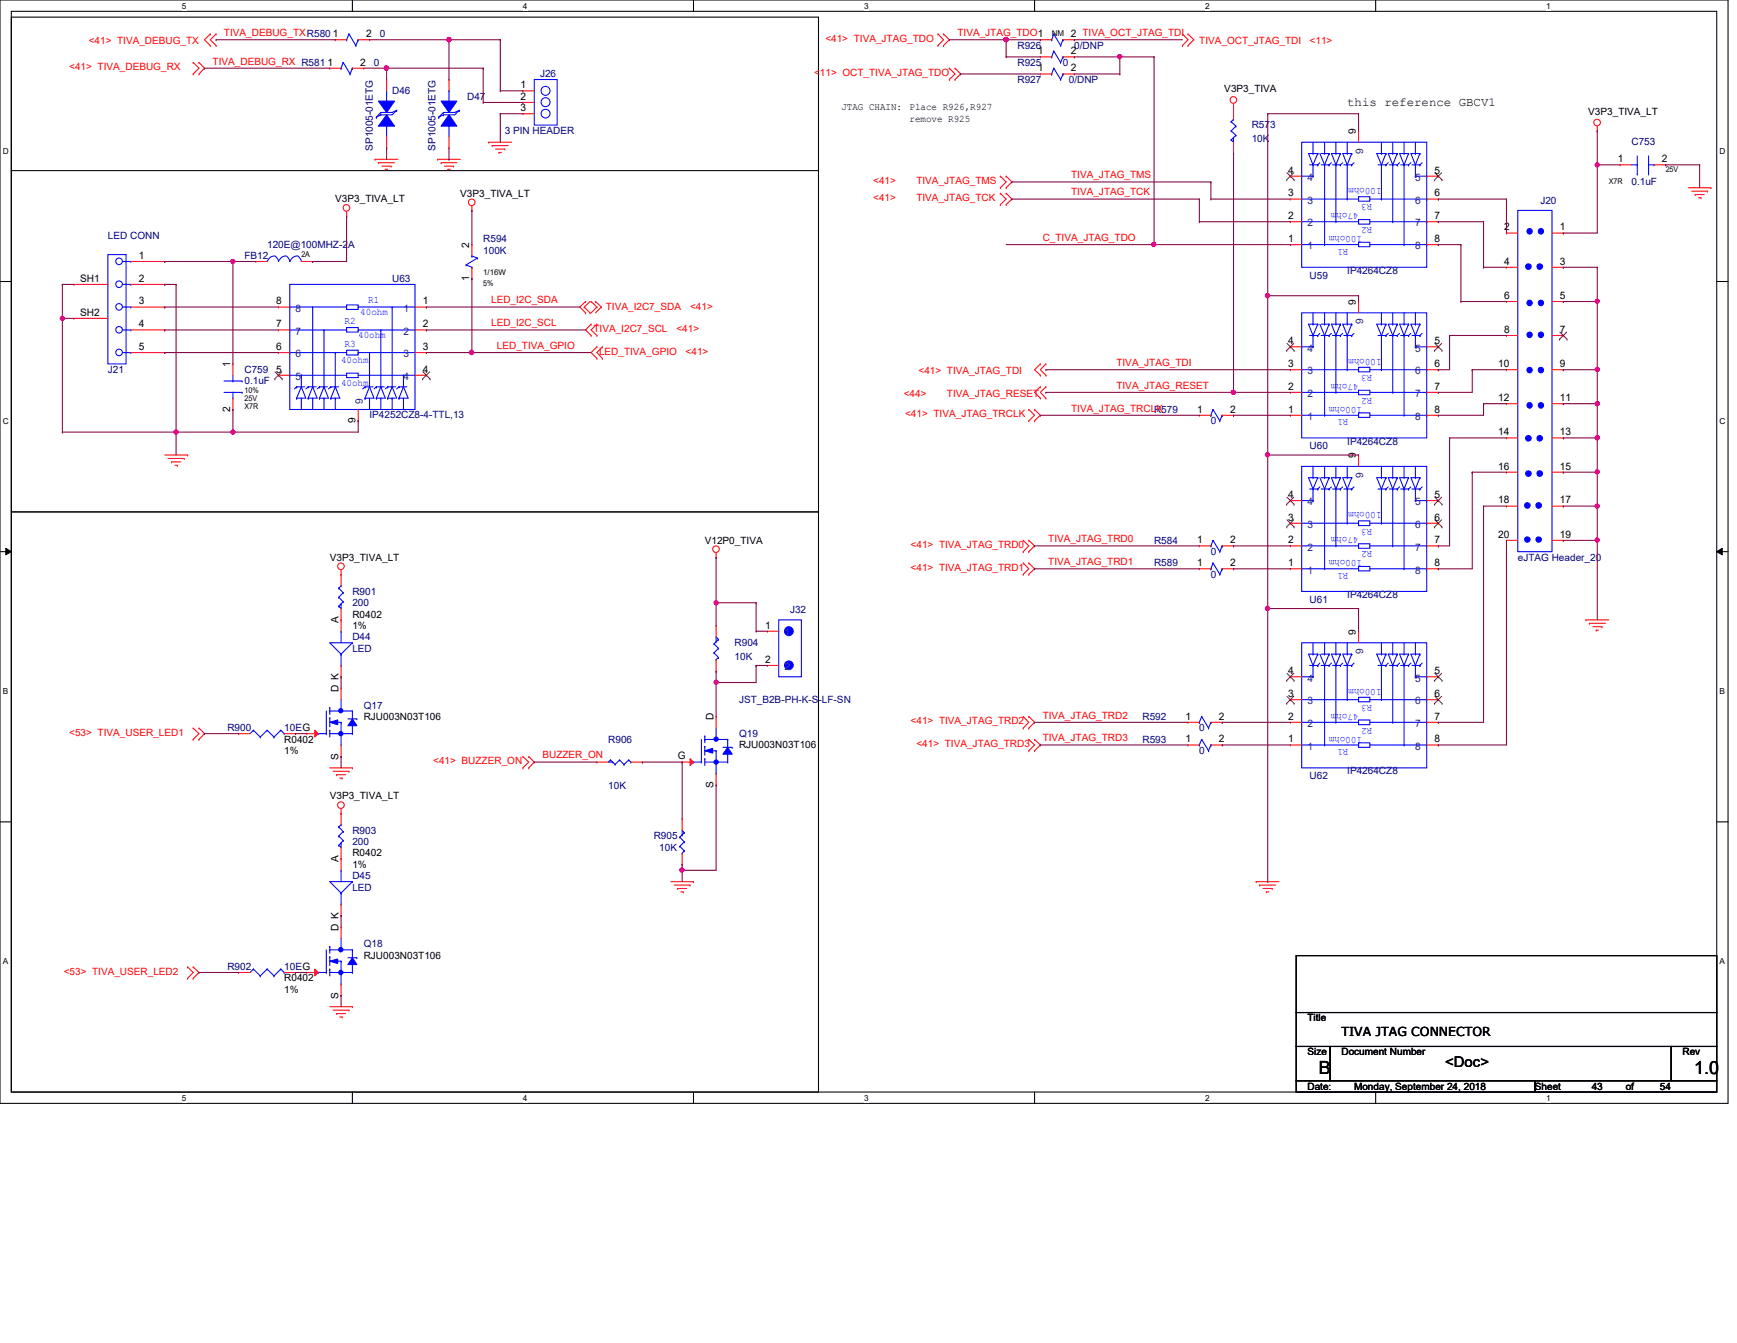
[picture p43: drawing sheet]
<svg xmlns="http://www.w3.org/2000/svg" width="279mm" height="216mm" viewBox="0 0 279 216" stroke-linecap="round" stroke-linejoin="round" font-family="sans-serif">
<defs><g id="words">
<g font-size="2.9">
<text x="212.1" y="172.7">B</text>
<text x="272.5" y="172.7">1.0</text>
</g>
<text font-size="2.4" x="232.5" y="171.5">&lt;Doc&gt;</text>
<g font-size="2">
<text x="216.7" y="17.1">this reference GBCV1</text>
<text x="215.8" y="166.6">TIVA JTAG CONNECTOR</text>
</g>
<g font-size="1.7">
<text x="53.6" y="6">1</text>
<text x="58.9" y="6">2</text>
<text x="172.3" y="6">2 TIVA_OCT_JTAG_TDI</text>
<text x="52.7" y="10.5">1</text>
<text x="58" y="10.5">2</text>
<text x="167" y="11.5">1</text>
<text x="167" y="8.7">1</text>
<text x="172.3" y="11.5">2</text>
<text x="172.3" y="8.7">2</text>
<text x="83.7" y="14.2">1</text>
<text x="83.7" y="16">2</text>
<text x="83.7" y="17.9">3</text>
<text x="218.1" y="21.6" transform="rotate(-90 218.1 21.6)">9</text>
<text x="207.2" y="27.9">4</text>
<text x="230.8" y="27.9">5</text>
<text x="260.2" y="26.1">1</text>
<text x="267.3" y="26.1">2</text>
<text x="207.2" y="35.2">2</text>
<text x="207.2" y="31.6">3</text>
<text x="230.8" y="31.6">6</text>
<text x="230.8" y="35.2">7</text>
<text x="22.3" y="41.6">1</text>
<text x="75.5" y="39.9" transform="rotate(-90 75.5 39.9)">2</text>
<text x="207.2" y="38.9">1</text>
<text x="230.8" y="38.9">8</text>
<text x="241.9" y="37">2</text>
<text x="250.9" y="37">1</text>
<text x="12.9" y="45.3">SH1</text>
<text x="22.3" y="45.3">2</text>
<text x="75.5" y="45.1" transform="rotate(-90 75.5 45.1)">1</text>
<text x="241.9" y="42.5">4</text>
<text x="250.9" y="42.5">3</text>
<text x="12.9" y="50.8">SH2</text>
<text x="22.3" y="48.9">3</text>
<text x="22.3" y="52.6">4</text>
<text x="44.4" y="52.6">7</text>
<text x="44.4" y="48.9">8</text>
<text x="68" y="48.9">1</text>
<text x="68" y="52.6">2</text>
<text x="218.1" y="49" transform="rotate(-90 218.1 49)">9</text>
<text x="241.9" y="48">6</text>
<text x="241.9" y="53.5">8</text>
<text x="250.9" y="48">5</text>
<text x="250.9" y="53.5">7</text>
<text x="22.3" y="56.3">5</text>
<text x="37" y="59.1" transform="rotate(-90 37 59.1)">1</text>
<text x="44.4" y="59.9">5</text>
<text x="44.4" y="56.3">6</text>
<text x="68" y="56.3">3</text>
<text x="68" y="59.9">4</text>
<text x="207.2" y="59">3</text>
<text x="207.2" y="55.3">4</text>
<text x="230.8" y="55.3">5</text>
<text x="230.8" y="59">6</text>
<text x="241" y="59">10</text>
<text x="250.9" y="59">9</text>
<text x="207.2" y="62.7">2</text>
<text x="230.8" y="62.7">7</text>
<text x="241" y="64.5">12</text>
<text x="250.9" y="64.5">11</text>
<text x="37" y="66.2" transform="rotate(-90 37 66.2)">2</text>
<text x="57.2" y="68" transform="rotate(-90 57.2 68)">9</text>
<text x="192.6" y="66.3">1</text>
<text x="197.9" y="66.3">2</text>
<text x="207.2" y="66.3">1</text>
<text x="230.8" y="66.3">8</text>
<text x="241" y="70">14</text>
<text x="250.9" y="70">13</text>
<text x="218.1" y="73.7" transform="rotate(-90 218.1 73.7)">9</text>
<text x="241" y="75.5">16</text>
<text x="250.9" y="75.5">15</text>
<text x="207.2" y="83.7">3</text>
<text x="207.2" y="80.1">4</text>
<text x="230.8" y="80.1">5</text>
<text x="230.8" y="83.7">6</text>
<text x="241" y="80.9">18</text>
<text x="250.9" y="80.9">17</text>
<text x="192.6" y="87.3">1</text>
<text x="197.9" y="87.3">2</text>
<text x="207.2" y="87.3">2</text>
<text x="230.8" y="87.3">7</text>
<text x="241" y="86.4">20</text>
<text x="250.9" y="86.4">19</text>
<text x="192.6" y="91">1</text>
<text x="197.9" y="91">2</text>
<text x="207.2" y="91">1</text>
<text x="230.8" y="91">8</text>
<text x="54.4" y="100.2" transform="rotate(-90 54.4 100.2)">A</text>
<text x="123.1" y="101">1</text>
<text x="123.1" y="106.6">2</text>
<text x="218.1" y="102.1" transform="rotate(-90 218.1 102.1)">9</text>
<text x="54.4" y="111.2" transform="rotate(-90 54.4 111.2)">D K</text>
<text x="207.2" y="112.1">3</text>
<text x="207.2" y="108.4">4</text>
<text x="230.8" y="108.4">5</text>
<text x="230.8" y="112.1">6</text>
<text x="114.8" y="115.8" transform="rotate(-90 114.8 115.8)">D</text>
<text x="190.7" y="115.7">1</text>
<text x="190.7" y="119.3">1</text>
<text x="196" y="115.7">2</text>
<text x="196" y="119.3">2</text>
<text x="207.2" y="119.3">1</text>
<text x="207.2" y="115.7">2</text>
<text x="230.8" y="115.7">7</text>
<text x="230.8" y="119.3">8</text>
<text x="54.4" y="122.1" transform="rotate(-90 54.4 122.1)">S</text>
<text x="109" y="122.1">G</text>
<text x="114.8" y="126.7" transform="rotate(-90 114.8 126.7)">S</text>
<text x="54.4" y="138.6" transform="rotate(-90 54.4 138.6)">A</text>
<text x="54.4" y="149.6" transform="rotate(-90 54.4 149.6)">D K</text>
<text x="54.4" y="160.6" transform="rotate(-90 54.4 160.6)">S</text>
</g>
<g font-size="1.7" fill="#004080">
<text x="210.3" y="29.1">4</text>
<text x="219.3" y="24.7" transform="rotate(-90 219.3 24.7)">9</text>
<text x="227.6" y="29.1">5</text>
<text x="210.3" y="32.8">3</text>
<text x="227.6" y="32.8">6</text>
<text x="210.3" y="40.1">1</text>
<text x="210.3" y="36.4">2</text>
<text x="227.6" y="36.4">7</text>
<text x="227.6" y="40.1">8</text>
<text x="47.5" y="53.8">7</text>
<text x="47.5" y="50.1">8</text>
<text x="64.9" y="50.1">1</text>
<text x="64.9" y="53.8">2</text>
<text x="219.3" y="52.1" transform="rotate(-90 219.3 52.1)">9</text>
<text x="47.5" y="57.4">6</text>
<text x="64.9" y="57.4">3</text>
<text x="210.3" y="56.5">4</text>
<text x="227.6" y="56.5">5</text>
<text x="47.5" y="61.1">5</text>
<text x="58.4" y="64.9" transform="rotate(-90 58.4 64.9)">9</text>
<text x="64.9" y="61.1">4</text>
<text x="210.3" y="63.8">2</text>
<text x="210.3" y="60.2">3</text>
<text x="227.6" y="60.2">6</text>
<text x="227.6" y="63.8">7</text>
<text x="210.3" y="67.5">1</text>
<text x="227.6" y="67.5">8</text>
<text x="219.3" y="76.8" transform="rotate(-90 219.3 76.8)">9</text>
<text x="210.3" y="81.2">4</text>
<text x="227.6" y="81.2">5</text>
<text x="210.3" y="88.5">2</text>
<text x="210.3" y="84.9">3</text>
<text x="227.6" y="84.9">6</text>
<text x="227.6" y="88.5">7</text>
<text x="210.3" y="92.2">1</text>
<text x="227.6" y="92.2">8</text>
<text x="126.2" y="102.2">1</text>
<text x="126.2" y="107.7">2</text>
<text x="219.3" y="105.2" transform="rotate(-90 219.3 105.2)">9</text>
<text x="210.3" y="113.2">3</text>
<text x="210.3" y="109.6">4</text>
<text x="227.6" y="109.6">5</text>
<text x="227.6" y="113.2">6</text>
<text x="210.3" y="116.9">2</text>
<text x="227.6" y="116.9">7</text>
<text x="210.3" y="120.5">1</text>
<text x="227.6" y="120.5">8</text>
</g>
<g font-size="1.6" fill="#f00">
<text x="36" y="5.8">TIVA_DEBUG_TXR580</text>
<text x="154" y="5.8">TIVA_JTAG_TDO1</text>
<text x="11.1" y="11.3">&lt;41&gt; TIVA_DEBUG_RX</text>
<text x="14.3" y="7.1">&lt;41&gt; TIVA_DEBUG_TX</text>
<text x="34.2" y="10.4">TIVA_DEBUG_RX R581</text>
<text x="132.8" y="6.7">&lt;41&gt; TIVA_JTAG_TDO</text>
<text x="192.9" y="7.1">TIVA_OCT_JTAG_TDI</text>
<text x="210.7" y="7.1">&lt;11&gt;</text>
<text x="130.9" y="12.2">&lt;11&gt; OCT_TIVA_JTAG_TDO</text>
<text x="140.5" y="29.6">&lt;41&gt;</text>
<text x="147.4" y="29.6">TIVA_JTAG_TMS</text>
<text x="172.3" y="28.7">TIVA_JTAG_TMS</text>
<text x="140.5" y="32.3">&lt;41&gt;</text>
<text x="147.4" y="32.3">TIVA_JTAG_TCK</text>
<text x="172.3" y="31.4">TIVA_JTAG_TCK</text>
<text x="167.7" y="38.7">C_TIVA_JTAG_TDO</text>
<text x="79" y="48.8">LED_I2C_SDA</text>
<text x="79" y="52.5">LED_I2C_SCL</text>
<text x="95.5" y="53.4">TIVA_I2C7_SCL</text>
<text x="97.5" y="49.9">TIVA_I2C7_SDA</text>
<text x="108.8" y="53.4">&lt;41&gt;</text>
<text x="111" y="49.9">&lt;41&gt;</text>
<text x="79.9" y="56.1">LED_TIVA_GPIO</text>
<text x="96.4" y="57">LED_TIVA_GPIO</text>
<text x="110.3" y="57">&lt;41&gt;</text>
<text x="179.6" y="58.8">TIVA_JTAG_TDI</text>
<text x="145.4" y="63.8">&lt;44&gt;</text>
<text x="147.7" y="60.2">&lt;41&gt; TIVA_JTAG_TDI</text>
<text x="152.3" y="63.8">TIVA_JTAG_RESET</text>
<text x="179.6" y="62.5">TIVA_JTAG_RESET</text>
<text x="145.6" y="67.1">&lt;41&gt; TIVA_JTAG_TRCLK</text>
<text x="172.3" y="66.2">TIVA_JTAG_TRCLK</text>
<text x="146.5" y="88.1">&lt;41&gt; TIVA_JTAG_TRD0</text>
<text x="168.6" y="87.2">TIVA_JTAG_TRD0</text>
<text x="146.5" y="91.8">&lt;41&gt; TIVA_JTAG_TRD1</text>
<text x="168.6" y="90.8">TIVA_JTAG_TRD1</text>
<text x="11.1" y="118.3">&lt;53&gt; TIVA_USER_LED1</text>
<text x="146.5" y="116.5">&lt;41&gt; TIVA_JTAG_TRD2</text>
<text x="167.7" y="115.5">TIVA_JTAG_TRD2</text>
<text x="167.7" y="119.2">TIVA_JTAG_TRD3</text>
<text x="69.7" y="122.9">&lt;41&gt; BUZZER_ON</text>
<text x="87.2" y="121.9">BUZZER_ON</text>
<text x="147.4" y="120.1">&lt;41&gt; TIVA_JTAG_TRD3</text>
<text x="10.2" y="156.7">&lt;53&gt; TIVA_USER_LED2</text>
</g>
<g font-size="1.6" fill="#000080">
<text x="60.2" y="10.6">0</text>
<text x="61.1" y="6">0</text>
<text x="163.7" y="7.8">R926</text>
<text x="163.7" y="10.6">R925</text>
<text x="171" y="10.6">0</text>
<text x="172.8" y="7.8">0/DNP</text>
<text x="63.1" y="15.2">D46</text>
<text x="75.1" y="16">D47</text>
<text x="86.9" y="12.4">J26</text>
<text x="163.7" y="13.3">R927</text>
<text x="171.9" y="13.3">0/DNP</text>
<text x="81.2" y="21.5">3 PIN HEADER</text>
<text x="201.3" y="20.6">R573</text>
<text x="201.3" y="22.8">10K</text>
<text x="262.4" y="23.4">C753</text>
<text x="60" y="24.3" transform="rotate(-90 60 24.3)">SP1005-01ETG</text>
<text x="70.1" y="24.3" transform="rotate(-90 70.1 24.3)">SP1005-01ETG</text>
<text x="262.4" y="29.8">0.1uF</text>
<text x="247.8" y="32.7">J20</text>
<text x="17.4" y="38.4">LED CONN</text>
<text x="39.3" y="41.7">FB12</text>
<text x="43" y="39.8">120E@100MHZ-2A</text>
<text x="77.7" y="38.9">R594</text>
<text x="77.7" y="40.8">100K</text>
<text x="63.1" y="45.3">U63</text>
<text x="210.7" y="44.8">U59</text>
<text x="216.7" y="44">IP4264CZ8</text>
<text x="17.4" y="59.9">J21</text>
<text x="39.3" y="59.9">C759</text>
<text x="39.3" y="61.8">0.1uF</text>
<text x="59.4" y="67.3">IP4252CZ8-4-TTL,13</text>
<text x="185.6" y="66.3">R579</text>
<text x="194.8" y="68.2">0</text>
<text x="216.7" y="71.5">IP4264CZ8</text>
<text x="210.7" y="72.2">U60</text>
<text x="185.6" y="87.4">R584</text>
<text x="194.8" y="89.2">0</text>
<text x="56.7" y="95.6">R901</text>
<text x="185.6" y="91.1">R589</text>
<text x="194.8" y="92.9">0</text>
<text x="244.1" y="90.1">eJTAG Header_20</text>
<text x="56.7" y="97.5">200</text>
<text x="127.1" y="98.6">J32</text>
<text x="210.7" y="96.9">U61</text>
<text x="216.7" y="96.2">IP4264CZ8</text>
<text x="56.7" y="102.9">D44</text>
<text x="56.7" y="104.8">LED</text>
<text x="118.2" y="103.8">R904</text>
<text x="118.2" y="106">10K</text>
<text x="58.5" y="113.9">Q17</text>
<text x="118.9" y="113">JST_B2B-PH-K-S-LF-SN</text>
<text x="36.6" y="117.6">R900</text>
<text x="45.7" y="117.6">10EG</text>
<text x="97.8" y="119.4">R906</text>
<text x="118.9" y="118.5">Q19</text>
<text x="183.8" y="115.7">R592</text>
<text x="183.8" y="119.4">R593</text>
<text x="192.9" y="117.6">0</text>
<text x="192.9" y="121.2">0</text>
<text x="210.7" y="125.2">U62</text>
<text x="216.7" y="124.5">IP4264CZ8</text>
<text x="97.8" y="126.9">10K</text>
<text x="56.7" y="134">R903</text>
<text x="56.7" y="135.8">200</text>
<text x="105.2" y="134.9">R905</text>
<text x="106" y="136.8">10K</text>
<text x="56.7" y="141.4">D45</text>
<text x="56.7" y="143.2">LED</text>
<text x="36.6" y="156">R902</text>
<text x="45.7" y="156">10EG</text>
<text x="58.5" y="152.3">Q18</text>
</g>
<g font-size="1.6">
<text x="135.3" y="17.7">JTAG CHAIN:</text>
<text x="146.3" y="17.7">Place R926,R927</text>
<text x="196.9" y="14.8">V3P3_TIVA</text>
<text x="146.3" y="19.6">remove R925</text>
<text x="255.5" y="18.5">V3P3_TIVA_LT</text>
<text x="53.9" y="32.5">V3P3_TIVA_LT</text>
<text x="74" y="31.6">V3P3_TIVA_LT</text>
<text x="113.4" y="87.4">V12P0_TIVA</text>
<text x="53" y="90.1">V3P3_TIVA_LT</text>
<text x="56.7" y="99.3">R0402</text>
<text x="56.7" y="101.1">1%</text>
<text x="45.7" y="119.4">R0402</text>
<text x="58.5" y="115.7">RJU003N03T106</text>
<text x="45.7" y="121.2">1%</text>
<text x="118.9" y="120.3">RJU003N03T106</text>
<text x="53" y="128.5">V3P3_TIVA_LT</text>
<text x="56.7" y="137.7">R0402</text>
<text x="56.7" y="139.5">1%</text>
<text x="58.5" y="154.1">RJU003N03T106</text>
<text x="45.7" y="157.8">R0402</text>
<text x="45.7" y="159.6">1%</text>
<text x="210.3" y="164.2">Title</text>
<text x="210.3" y="169.7">Size</text>
<text x="215.8" y="169.7">Document Number</text>
<text x="270.6" y="169.7">Rev</text>
<text x="210.3" y="175.2">Date:</text>
<text x="217.8" y="175.2">Monday, September 24, 2018</text>
<text x="246.9" y="175.2">Sheet</text>
<text x="256" y="175.2">43</text>
<text x="261.5" y="175.2">of</text>
<text x="267" y="175.2">54</text>
</g>
<g font-size="1.6" fill="#00f">
<text x="218.5" y="34.3" transform="rotate(180 218.5 34.3)">47ohm</text>
<text x="220.7" y="32.9" transform="rotate(180 220.7 32.9)">R3</text>
<text x="222.2" y="30.3" transform="rotate(180 222.2 30.3)">100ohm</text>
<text x="216.9" y="40" transform="rotate(180 216.9 40)">R1</text>
<text x="219.1" y="38" transform="rotate(180 219.1 38)">100ohm</text>
<text x="220.7" y="36.5" transform="rotate(180 220.7 36.5)">R2</text>
<text x="55.4" y="52.1">R2</text>
<text x="58" y="50.6">40ohm</text>
<text x="59.2" y="48.6">R1</text>
<text x="54.9" y="58.3">40ohm</text>
<text x="55.4" y="55.8">R3</text>
<text x="57.6" y="54.3">40ohm</text>
<text x="222.2" y="57.7" transform="rotate(180 222.2 57.7)">100ohm</text>
<text x="54.9" y="62">40ohm</text>
<text x="218.5" y="61.7" transform="rotate(180 218.5 61.7)">47ohm</text>
<text x="219.1" y="65.4" transform="rotate(180 219.1 65.4)">100ohm</text>
<text x="220.7" y="63.9" transform="rotate(180 220.7 63.9)">R2</text>
<text x="220.7" y="60.3" transform="rotate(180 220.7 60.3)">R3</text>
<text x="216.9" y="67.4" transform="rotate(180 216.9 67.4)">R1</text>
<text x="222.2" y="82.4" transform="rotate(180 222.2 82.4)">100ohm</text>
<text x="218.5" y="86.4" transform="rotate(180 218.5 86.4)">47ohm</text>
<text x="220.7" y="88.6" transform="rotate(180 220.7 88.6)">R2</text>
<text x="220.7" y="85" transform="rotate(180 220.7 85)">R3</text>
<text x="216.9" y="92.1" transform="rotate(180 216.9 92.1)">R1</text>
<text x="219.1" y="90.1" transform="rotate(180 219.1 90.1)">100ohm</text>
<text x="220.7" y="113.3" transform="rotate(180 220.7 113.3)">R3</text>
<text x="222.2" y="110.7" transform="rotate(180 222.2 110.7)">100ohm</text>
<text x="218.5" y="114.8" transform="rotate(180 218.5 114.8)">47ohm</text>
<text x="219.1" y="118.4" transform="rotate(180 219.1 118.4)">100ohm</text>
<text x="220.7" y="117" transform="rotate(180 220.7 117)">R2</text>
<text x="216.9" y="120.4" transform="rotate(180 216.9 120.4)">R1</text>
</g>
<g font-size="1.3">
<text x="29.3" y="1.4">5</text>
<text x="84.1" y="1.4">4</text>
<text x="139" y="1.4">3</text>
<text x="169.2" y="5.7">NM</text>
<text x="193.8" y="1.4">2</text>
<text x="248.7" y="1.4">1</text>
<text x=".5" y="24.7">D</text>
<text x="258.8" y="29.5">X7R</text>
<text x="267.9" y="27.7">25V</text>
<text x="276.6" y="24.7">D</text>
<text x="48.5" y="41.4">2A</text>
<text x="77.7" y="46">5%</text>
<text x="77.7" y="44.2">1/16W</text>
<text x="39.3" y="65.7">X7R</text>
<text x="39.3" y="64.5">25V</text>
<text x="39.3" y="63.2">10%</text>
<text x=".5" y="68.2">C</text>
<text x="276.6" y="68.2">C</text>
<text x=".5" y="111.6">B</text>
<text x="276.6" y="111.6">B</text>
<text x=".5" y="155">A</text>
<text x="276.6" y="155">A</text>
<text x="29.3" y="177">5</text>
<text x="84.1" y="177">4</text>
<text x="139" y="177">3</text>
<text x="193.8" y="177">2</text>
<text x="248.7" y="177">1</text>
</g>
</g></defs>
<path d="M0 0h278v177.4h-278zM1.8 1.8h274.3v173.8h-274.3z" fill="none" stroke="#000" stroke-width=".17"/>
<g fill="#fff">
<path d="M29.3 .2h.7v1.5h-.7z"/>
<path d="M29.3 175.8h.7v1.4h-.7z"/>
</g>
<path d="M56.7 0v1.8M56.7 175.6v1.8" fill="none" stroke="#000" stroke-width=".17"/>
<g fill="#fff">
<path d="M84.1 .2h.7v1.5h-.7z"/>
<path d="M84.1 175.8h.7v1.4h-.7z"/>
</g>
<path d="M111.5 0v1.8M111.5 175.6v1.8" fill="none" stroke="#000" stroke-width=".17"/>
<g fill="#fff">
<path d="M139 .2h.7v1.5h-.7z"/>
<path d="M139 175.8h.7v1.4h-.7z"/>
</g>
<path d="M166.4 0v1.8M166.4 175.6v1.8" fill="none" stroke="#000" stroke-width=".17"/>
<g fill="#fff">
<path d="M193.8 .2h.8v1.5h-.8z"/>
<path d="M193.8 175.8h.8v1.4h-.8z"/>
</g>
<path d="M221.3 0v1.8M221.3 175.6v1.8" fill="none" stroke="#000" stroke-width=".17"/>
<g fill="#fff">
<path d="M248.7 .2h.7v1.5h-.7z"/>
<path d="M248.7 175.8h.7v1.4h-.7z"/>
<path d="M.5 23.5h.9v1.5h-.9z"/>
<path d="M276.6 23.5h.9v1.5h-.9z"/>
<path d="M.5 67h.9v1.5h-.9z"/>
<path d="M276.6 67h.9v1.5h-.9z"/>
</g>
<path d="M0 45.3h1.8M276.1 45.3h1.9" fill="none" stroke="#000" stroke-width=".17"/>
<g fill="#fff">
<path d="M.5 110.4h.8v1.5h-.8z"/>
<path d="M276.6 110.4h.9v1.5h-.9z"/>
</g>
<path d="M0 88.7h1.8M276.1 88.7h1.9" fill="none" stroke="#000" stroke-width=".17"/>
<path d="M.9 88.1l.9 .6-.9 .5zM276.1 88.7l.9-.6v1.1z" fill="#000"/>
<path d="M.9 88.1l.9 .6-.9 .5zM276.1 88.7l.9-.6v1.1z" fill="none" stroke="#000" stroke-width=".16"/>
<g fill="#fff">
<path d="M.5 153.8h.8v1.5h-.8z"/>
<path d="M276.6 153.8h.9v1.5h-.9z"/>
</g>
<g fill="none" stroke="#000" stroke-width=".17">
<path d="M1.8 2.8h129.9v79.5h-129.9zM1.8 27.4h.1M1.8 27.4h129.9M1.8 82.3h129.9v93.3h-129.9zM0 132.1h1.8M276.1 132.1h1.9M208.5 153.6h67.6v9.2h-67.6zM208.5 162.8h67.6v5.4h-67.6zM208.5 168.2h5.5v5.5h-5.5zM208.5 173.7h38.4v1.9h-38.4zM214 168.2h54.8v5.5h-54.8zM246.9 173.7h29.2v1.9h-29.2z"/>
<path d="M268.8 168.2h7.3v5.5h-7.3z"/>
</g>
<g fill="none" stroke="#f00" stroke-width=".17">
<path d="M31.1 10h.1M31.1 11.9h.1M31.1 10l.9 1-.9 .9M32 11.9h.1M32 10h.1M32 10l.9 1-.9 .9M33.8 5.5h.1M33.8 7.3h.1M33.8 5.5l-.9 .9 .9 .9M34.8 5.5h.1M34.8 7.3h.1M34.8 5.5l-1 .9 1 .9"/>
<path d="M150.9 5.5h.1M150.9 7.3h.1M150.9 5.5l.9 .9-.9 .9M151.8 7.3h.1M151.8 5.5h.1M151.8 5.5l.9 .9-.9 .9M152.7 11h.1M152.7 12.8h.1M152.7 11l.9 .9-.9 .9M153.6 12.8h.1M153.6 11h.1M153.6 11l.9 .9-.9 .9"/>
<path d="M190.2 5.5h.1M190.2 7.3h.1M190.2 5.5l.9 .9-.9 .9M191.1 5.5h.1M191.1 7.3h.1M191.1 5.5l.9 .9-.9 .9M198.4 17.4h.1M198.4 16.6v.8M55.8 34.8h.1M55.8 34v.8M60.3 25.6h.1M60.3 25.6h3.7"/>
<path d="M60.9 26.2h.1M60.9 26.2h2.6M61.4 26.7h1.5M62 27.2h.1M62 27.2h.4M62.9 26.7h.1M70.4 25.6h.1M70.4 25.6h3.6M71 26.2h.1M71 26.2h2.5M71.5 26.7h1.4M72.1 27.2h.1"/>
<path d="M72.1 27.2h.3M72.9 26.7h.1M75.9 33.8h.1M75.9 33.1v.7M78.6 22.9h.1M78.6 22.9h3.7M79.2 23.4h.1M79.2 23.4h2.5M79.7 24h1.5M80.3 24.5h.1M80.3 24.5h.3M81.2 24h.1"/>
<path d="M160.9 28.3h.1M160.9 30.2h.1M160.9 31.1h.1M160.9 32.9h.1M160.9 28.3l.9 1-.9 .9M160.9 31.1l.9 .9-.9 .9M161.8 30.2h.1M161.8 28.3h.1M161.8 32.9h.1M161.8 31.1h.1M161.8 28.3l1 1-1 .9M161.8 31.1l1 .9-1 .9"/>
<path d="M256.9 21h.1M256.9 20.3v.7M271.6 30.2h3.6M272.1 30.7h2.6M272.7 31.3h.1M272.7 31.3h1.4M273.2 31.8h.4M273.6 31.8h.1M274.7 30.7h.1M275.2 30.2h.1M94 49.4h.1M94 49.4l.9 .9"/>
<path d="M94.2 48.5h.1M94.2 50.3h.1M94.2 48.5l-.9 .9 .9 .9M94.9 50.3h.1M94.9 48.5l-.9 .9M95.1 53.9h.1M95.1 52.1h.1M95.1 48.5h.1M95.1 52.1l-.9 .9 .9 .9M95.1 48.5l.9 .9M95.8 48.5h.1M95.8 48.5l.9 .9"/>
<path d="M96 57.6h.1M96 55.8h.1M96 52.1h.1M96 53.9h.1M96 49.4h.1M96 55.8l-.9 .9 .9 .9M96 52.1l-.9 .9 .9 .9M96 49.4l-.9 .9M96.7 49.4h.1M96.7 49.4l-.9 .9M96.9 55.8h.1M96.9 57.6h.1"/>
<path d="M96.9 55.8l-.9 .9 .9 .9M167.3 58.5h.1M167.3 58.5l-.9 .9 .9 .9M168.2 58.5h.1M168.2 58.5l-.9 .9 .9 .9M26.5 73.2h3.7M27.1 73.7h2.5M27.6 74.3h.1M27.6 74.3h1.5M28.2 74.8h.3M28.5 74.8h.1M29.6 73.7h.1"/>
<path d="M30.2 73.2h.1M165.5 65.8h.1M165.5 67.6h.1M165.5 65.8l.9 1-.9 .8M166.4 67.6h.1M166.4 65.8h.1M166.4 65.8l.9 1-.9 .8M167.3 60.3h.1M167.3 62.2h.1M167.3 64h.1M167.3 62.2l-.9 .9 .9 .9M168.2 60.3h.1"/>
<path d="M168.2 62.2h.1M168.2 64h.1M168.2 62.2l-.9 .9 .9 .9M218.5 73.2h.1M218.5 73.2v1.8M54.9 92.3h.1M54.9 99.7h.1M54.9 91.6v.7M54.9 99.7v1.8M115.2 89.6h.1M115.2 88.9v.7M164.6 86.9h.1"/>
<path d="M164.6 88.7h.1M164.6 90.5h.1M164.6 92.3h.1M164.6 86.9l.9 .9-.9 .9M164.6 90.5l.9 .9-.9 .9M165.5 88.7h.1M165.5 86.9h.1M165.5 92.3h.1M165.5 90.5h.1M165.5 86.9l.9 .9-.9 .9M165.5 90.5l.9 .9-.9 .9M207.6 91.4h.1"/>
<path d="M207.6 87.8h.1M207.6 84.1h.1M207.6 80.5h.1M207.6 91.4h1.8M207.6 87.8h1.8M207.6 84.1h1.8M207.6 80.5h1.8M229.5 91.4h1.9M229.5 87.8h1.9M229.5 84.1h1.9M229.5 80.5h1.9M231.4 80.5h.1"/>
<path d="M231.4 84.1h.1M231.4 87.8h.1M231.4 91.4h.1M255.1 99.7h.1M255.1 99.7h3.7M31.1 117.1h.1M31.1 118.9h.1M31.1 117.1l.9 .8-.9 1M32 118.9h.1M32 117.1h.1M32 117.1l.9 .8-.9 1M54.9 108.8h.1"/>
<path d="M54.9 107v1.8M164.6 115.2h.1M164.6 117.1h.1M164.6 115.2l.9 .9-.9 1M165.5 117.1h.1M165.5 115.2h.1M165.5 118.9h.1M165.5 115.2l.9 .9-.9 1M165.5 118.9l.9 .9-.9 .9M166.4 118.9h.1M166.4 118.9l.9 .9-.9 .9M255.7 100.2h.1"/>
<path d="M255.7 100.2h2.5M256.2 100.8h1.5M256.8 101.3h.1M256.8 101.3h.3M257.7 100.8h.1M53 123.4h3.7M53.6 124h2.5M54.1 124.5h.1M54.1 124.5h1.5M54.7 125.1h.3M54.9 130.8h.1M54.9 138h.1"/>
<path d="M54.9 130v.8M54.9 138v1.9M55 125.1h.1M56.1 124h.1M56.7 123.4h.1M84.1 121.6h.1M84.1 123.4h.1M84.1 121.6l.9 .9-.9 .9M85 123.4h.1M85 121.6h.1M85 121.6l.9 .9-.9 .9M109.7 131.7h.1"/>
<path d="M109.7 139h.1M109.7 131.7v1.8M109.7 137.2v1.8M165.5 120.7h.1M166.4 120.7h.1M30.2 155.4h.1M30.2 157.3h.1M30.2 155.4l.9 .9-.9 1M31.1 157.3h.1M31.1 155.4h.1M31.1 155.4l.9 .9-.9 1M54.9 147.2h.1"/>
<path d="M54.9 145.4v1.8M107.9 141.7h3.6M108.5 142.3h2.5M109 142.8h.1M109 142.8h1.4M109.5 143.4h.4M109.9 143.4h.1M111 142.3h.1M111.5 141.7h.1M202.1 141.7h.1M202.1 141.7h3.6M202.6 142.3h.1"/>
<path d="M202.6 142.3h2.6M203.2 142.8h1.4M203.7 143.4h.1M203.7 143.4h.4M204.6 142.8h.1M53 161.8h3.7M53.6 162.4h2.5M54.1 162.9h.1M54.1 162.9h1.5M54.7 163.5h.3M55 163.5h.1M56.1 162.4h.1"/>
<path d="M56.7 161.8h.1"/>
<circle cx="198.4" cy="16.1" r=".54"/>
<circle cx="256.9" cy="19.7" r=".54"/>
<circle cx="55.7" cy="33.4" r=".54"/>
<circle cx="75.9" cy="32.5" r=".54"/>
<circle cx="54.8" cy="91" r=".54"/>
<circle cx="115.2" cy="88.3" r=".54"/>
<circle cx="54.8" cy="129.4" r=".54"/>
</g>
<g fill="none" stroke="#00f" stroke-width=".17">
<path d="M209.4 75h20.1v20.1h-20.1zM210.7 78.6h1.3M211.2 76.8h.1M211.2 78.6h.1M211.2 75v1.8M211.2 78.6v1.9M212 78.6h.1M212 76.8h.1M212 76.8l-.8 1.8M212 76.8h-1.5l.7 1.8M212.3 76.8l.8 1.8M212.3 78.3l-.3 .3"/>
<path d="M212.5 78.6h1.3M212.5 76.8h1.3M213.1 78.6h.1M213.1 76.8h.1M213.1 75v1.8M213.1 78.6v12.8M213.8 76.8h.1M213.8 78.6h.1M213.8 76.8l-.7 1.8M214.2 78.3l-.4 .3M214.3 78.6h1.3M214.9 78.6h.1"/>
<path d="M214.9 76.8h.1M214.9 75v1.8M214.9 78.6v9.2M215.6 76.8h.1M215.6 78.6h.1M215.6 76.8h-1.4l.7 1.8M215.6 76.8l-.7 1.8M216 78.3l-.4 .3M216.2 78.6h1.2M216.7 78.6h.1M216.7 76.8h.1M216.7 75v1.8"/>
<path d="M216.7 78.6v5.5M217.4 76.8h.1M217.4 78.6h.1M217.4 76.8h-1.4l.7 1.8M217.4 76.8l-.7 1.8M217.8 78.3l-.4 .3M221.7 78.6h1.2M222.2 78.6h.1M222.2 76.8h.1M222.2 75v1.8M222.2 78.6v5.5M222.9 76.8h.1"/>
<path d="M222.9 78.6h.1M222.9 76.8h-1.5l.8 1.8M222.9 76.8l-.7 1.8M223.3 78.3l-.4 .3M223.5 78.6h1.2M224 78.6h.1M224 76.8h.1M224 75v1.8M224 78.6v9.2M224.7 76.8h.1M224.7 78.6h.1M224.7 76.8h-1.4l.7 1.8"/>
<path d="M224.7 76.8l-.7 1.8M225.1 78.3l-.4 .3M225.3 78.6h1.3M225.8 78.6h.1M225.8 76.8h.1M225.8 75v1.8M225.8 78.6v12.8M226.6 76.8h.1M226.6 78.6h.1M226.6 76.8h-1.5l.7 1.8M226.6 76.8l-.8 1.8M226.9 78.3l-.3 .3"/>
<path d="M227.1 78.6h1.3M227.7 78.6h.1M227.7 76.8h.1M227.7 75v1.8M227.7 78.6v1.9M228.4 76.8h.1M228.4 78.6h.1M228.4 76.8h-1.5l.8 1.8M228.4 76.8l-.7 1.8M228.8 78.3l-.4 .3M209.4 91.4h9.1M209.4 87.8h9.1"/>
<path d="M209.4 84.1h9.1M209.4 80.5h1.8M211.2 80.5h.1M213.1 91.4h.1M214.9 87.8h.1M216.7 84.1h.1M218.5 91.1h1.8v.7h-1.8zM218.5 87.4h1.8v.7h-1.8zM218.5 83.7h1.8v.8h-1.8zM218.5 91.4h.1M218.5 87.8h.1M218.5 84.1h.1"/>
<path d="M220.3 91.4h9.2M220.3 87.8h9.2M220.3 84.1h9.2M222.2 84.1h.1M224 87.8h.1M225.8 91.4h.1M227.7 80.5h.1M227.7 80.5h1.8M229.5 91.4h.1M229.5 87.8h.1M229.5 84.1h.1M229.5 80.5h.1"/>
<path d="M54.9 107h.1M54.9 101.5h.1M54.9 105.2h.1M54.9 101.5v1.8M54.9 105.2v1.8M56.7 103.3h.1M56.7 103.3h-3.7l1.9 1.9M56.7 103.3l-1.8 1.9M54.9 139.9h.1M54.9 139.9v1.8M109.3 134.6h.1M109.3 136.1h.1"/>
<path d="M109.3 134.6l.8 .7M109.3 136.1l.8 .7M109.7 137.2h.1M109.7 134.2h.1M110.1 133.9h.1M110.1 135.3h.1M110.1 136.8h.1M110.1 133.9l-.4-.4v.7M110.1 133.9l-.8 .7M110.1 135.3l-.8 .8M110.1 136.8l-.4 .4M54.9 145.4h.1"/>
<path d="M54.9 143.6h.1M54.9 143.6v1.8M56.7 141.7h.1M56.7 141.7h-3.7l1.9 1.9M56.7 141.7l-1.8 1.9"/>
</g>
<g fill="none" stroke="#804000" stroke-width=".16">
<path d="M207 79.9l1.2 1.2M208.1 79.9l-1.1 1.2M230.8 79.9l1.1 1.2M231.9 79.9l-1.1 1.2M207 84.7h.1M207 81.1h.1M207 83.6l1.2 1.1M208.1 83.6l-1.1 1.1M208.2 84.7h.1M208.2 81.1h.1M230.8 81.1h.1M230.8 84.7h.1"/>
<path d="M230.8 83.6l1.1 1.1M231.9 83.6l-1.1 1.1M231.9 81.1h.1M231.9 84.7h.1"/>
</g>
<path d="M56.7 154l.7 1.1h-1.4z" fill="#00f"/>
<g fill="none" stroke="#00f" stroke-width=".17">
<path d="M51.2 156.3h.1M51.2 156.3h1.3M52.5 156.3h.1M52.5 152.7v3.6M53 155.8h.1M53 153.8h.1M53 152.1h.1M53 152.7h.1M53 156.3h3.7M53 152.1v1.1M53 153.8v1.4M53 155.8v1.1"/>
<path d="M53 152.7h3.7M54.9 152.7h.1M54.9 158.2h.1M54.9 150.9v1.8M54.9 154.5v3.7M56 154h1.4M56.7 154l.7 1.1h-1.4zM56.7 156.3h.1M56.7 154.5h.1M56.7 152.7h.1M56.7 152.7v3.6M57.4 154h.1"/>
</g>
<circle cx="54.8" cy="152.7" r=".35" fill="#00f"/>
<g fill="none" stroke="#00f" stroke-width=".17">
<path d="M53 154.5h1.9M54.9 154.5h.1"/>
<circle cx="54.8" cy="152.7" r=".35"/>
</g>
<path d="M53 154.5l1.3-.3v.7z" fill="#00f"/>
<path d="M53 154.5l1.3-.3v.7z" fill="none" stroke="#00f" stroke-width=".17"/>
<circle cx="54.8" cy="156.3" r=".34" fill="#00f"/>
<circle cx="54.8" cy="156.3" r=".34" fill="none" stroke="#00f" stroke-width=".17"/>
<path d="M54.9 149.1h.1M54.9 149.1v1.8" fill="none" stroke="#f00" stroke-width=".17"/>
<path d="M50.6 155.8l.6 .5-.6 .6z" fill="#f00"/>
<g fill="none" stroke="#f00" stroke-width=".17">
<path d="M53 11h.1M53 11h1.9M56.7 11h1.8M58.5 11h.1M207.6 39.3h.1M207.6 35.6h.1M207.6 32h.1M207.6 28.3h.1M207.6 39.3h1.8M207.6 35.6h1.8M207.6 32h1.8M207.6 28.3h1.8"/>
<path d="M218.5 21h.1M218.5 21v1.9M229.5 39.3h1.9M229.5 35.6h1.9M229.5 32h1.9M229.5 28.3h1.9M231.4 28.3h.1M231.4 32h.1M231.4 35.6h.1M231.4 39.3h.1M49.4 156.3h.1M49.4 156.3h1.8"/>
<path d="M50.6 155.8l.6 .5-.6 .6zM54.9 158.2v1.8M54.9 160h.1"/>
</g>
<g fill="none" stroke="#00f" stroke-width=".17">
<path d="M54.9 11h.1M55.2 10h.1M55.2 10l-.3 1M55.2 10l1.1 1.9M56.3 11.9h.1M56.7 11h.1M56.7 11l-.4 .9M62.2 14.6h.1M62.2 14.6v1.9M62.2 20.1h.1M62.2 20.1v1.8M209.4 22.9h20.1v20.1h-20.1z"/>
<path d="M209.4 39.3h9.1M209.4 35.6h9.1M209.4 32h9.1M209.4 28.3h1.8M210.7 26.5h1.3M211.2 28.3h.1M211.2 24.7h.1M211.2 26.5h.1M211.2 22.9v1.8M211.2 26.5v1.8M212 26.5h.1M212 24.7h.1"/>
<path d="M212 24.7l-.8 1.8M212 24.7h-1.5l.7 1.8M212.3 24.7l.8 1.8M212.3 26.2l-.3 .3M212.5 26.5h1.3M212.5 24.7h1.3M213.1 26.5h.1M213.1 39.3h.1M213.1 24.7h.1M213.1 22.9v1.8M213.1 26.5v12.8M213.8 24.7h.1"/>
<path d="M213.8 26.5h.1M213.8 24.7l-.7 1.8M214.2 26.2l-.4 .3M214.3 26.5h1.3M214.9 26.5h.1M214.9 35.6h.1M214.9 24.7h.1M214.9 22.9v1.8M214.9 26.5v9.1M215.6 24.7h.1M215.6 26.5h.1M215.6 24.7h-1.4l.7 1.8"/>
<path d="M215.6 24.7l-.7 1.8M216 26.2l-.4 .3M216.2 26.5h1.2M216.7 26.5h.1M216.7 32h.1M216.7 24.7h.1M216.7 22.9v1.8M216.7 26.5v5.5M217.4 24.7h.1M217.4 26.5h.1M217.4 24.7h-1.4l.7 1.8M217.4 24.7l-.7 1.8"/>
<path d="M217.8 26.2l-.4 .3M218.5 38.9h1.8v.8h-1.8zM218.5 35.3h1.8v.7h-1.8zM218.5 31.6h1.8v.7h-1.8zM218.5 39.3h.1M218.5 35.6h.1M218.5 32h.1M220.3 39.3h9.2M220.3 35.6h9.2M220.3 32h9.2M221.7 26.5h1.2M222.2 26.5h.1"/>
<path d="M222.2 32h.1M222.2 24.7h.1M222.2 22.9v1.8M222.2 26.5v5.5M222.9 24.7h.1M222.9 26.5h.1M222.9 24.7h-1.5l.8 1.8M222.9 24.7l-.7 1.8M223.3 26.2l-.4 .3M223.5 26.5h1.2M224 26.5h.1M224 35.6h.1"/>
<path d="M224 24.7h.1M224 22.9v1.8M224 26.5v9.1M224.7 24.7h.1M224.7 26.5h.1M224.7 24.7h-1.4l.7 1.8M224.7 24.7l-.7 1.8M225.1 26.2l-.4 .3M225.3 26.5h1.3M225.8 26.5h.1M225.8 39.3h.1M225.8 24.7h.1"/>
<path d="M225.8 22.9v1.8M225.8 26.5v12.8M226.6 24.7h.1M226.6 26.5h.1M226.6 24.7h-1.5l.7 1.8M226.6 24.7l-.8 1.8M226.9 26.2l-.3 .3M227.1 26.5h1.3M227.7 28.3h.1M227.7 26.5h.1M227.7 24.7h.1M227.7 28.3h1.8"/>
<path d="M227.7 22.9v1.8M227.7 26.5v1.8M228.4 24.7h.1M228.4 26.5h.1M228.4 24.7h-1.5l.8 1.8M228.4 24.7l-.7 1.8M228.8 26.2l-.4 .3M229.5 39.3h.1M229.5 35.6h.1M229.5 32h.1M229.5 28.3h.1"/>
</g>
<path d="M207 28.9h.1M207 27.8l1.2 1.1M208.1 27.8l-1.1 1.1M208.2 28.9h.1M230.8 28.9h.1M230.8 27.8l1.1 1.1M231.9 27.8l-1.1 1.1M231.9 28.9h.1" fill="none" stroke="#804000" stroke-width=".16"/>
<path d="M62.2 18.5l1.3 1.8h-2.6z" fill-rule="evenodd" fill="#00f"/>
<path d="M62.2 18.5l1.3 1.8h-2.6z" fill="none" stroke="#00f" stroke-width=".17"/>
<path d="M60.9 16.3h2.6l-1.3 1.8z" fill-rule="evenodd" fill="#00f"/>
<g fill="none" stroke="#00f" stroke-width=".17">
<path d="M60.5 18.8h.1M60.9 16.3h2.6l-1.3 1.8zM61.3 18.1h.1M61.3 18.5h.1M61.3 18.1l-.8 .7M61.3 18.5l-.8 .3M63.8 17.7h.1M63.8 17.7l-.7 .4h-1.8M63.8 17.7l-.7 .8h-1.8M85.9 12.8h3.7v7.3h-3.7zM169.2 11.9h.1M169.5 11h.1"/>
<path d="M169.5 11l-.3 .9M169.5 11l1.1 1.8M170.6 12.8h.1M171 11.9h.1M171 11.9l-.4 .9M17.4 40.9h2.9v17.6h-2.9zM19.7 45.7h1.3M19.7 42h1.3M19.7 49.4h1.3M19.7 53h1.3M19.7 56.7h1.3M21 45.7h.1"/>
<path d="M21 42h.1M21 49.4h.1M21 53h.1M21 56.7h.1M43 42a1.28 1.28 0 0 1 1.2-.9l.4 .4 .2 .5a1.28 1.28 0 0 1 1.3-.9l.3 .4 .2 .5a1.36 1.36 0 0 1 1.3-.9l.4 .4 .2 .5M36 61.3h2.9M36 63.1h2.9M37.5 64h.1M37.5 61.3h.1M37.5 60.3v1M37.5 63.1v.9M38.9 61.3h.1"/>
<path d="M38.9 63.1h.1M194.8 66.8h.1M195.1 65.8h.1M195.1 65.8l-.3 1M195.1 65.8l1.1 1.8M196.2 67.6h.1M196.6 66.8h.1M196.6 66.8l-.4 .8M194.8 91.4h.1M195.1 90.5h.1M195.1 90.5l-.3 .9M195.1 90.5l1.1 1.8"/>
<path d="M196.2 92.3h.1M196.6 91.4h.1M196.6 91.4l-.4 .9M192.9 116.1h.1M193.3 115.2h.1M193.3 115.2l-.4 .9M193.3 115.2l1.1 1.9M194.4 117.1h.1M194.8 116.1h.1M194.8 116.1l-.4 1M209.4 103.3h20.1v20.1h-20.1zM209.4 119.8h9.1"/>
<path d="M209.4 116.1h9.1M209.4 112.5h9.1M209.4 108.8h1.8M210.7 107h1.3M211.2 108.8h.1M211.2 105.2h.1M211.2 107h.1M211.2 103.3v1.9M211.2 107v1.8M212 107h.1M212 105.2h.1M212 105.2l-.8 1.8"/>
<path d="M212 105.2h-1.5l.7 1.8M212.3 105.2l.8 1.8M212.3 106.6l-.3 .4M212.5 107h1.3M212.5 105.2h1.3M213.1 107h.1M213.1 119.8h.1M213.1 105.2h.1M213.1 103.3v1.9M213.1 107v12.8M213.8 105.2h.1M213.8 107h.1"/>
<path d="M213.8 105.2l-.7 1.8M214.2 106.6l-.4 .4M214.3 107h1.3M214.9 107h.1M214.9 116.1h.1M214.9 105.2h.1M214.9 103.3v1.9M214.9 107v9.1M215.6 105.2h.1M215.6 107h.1M215.6 105.2h-1.4l.7 1.8M215.6 105.2l-.7 1.8"/>
<path d="M216 106.6l-.4 .4M216.2 107h1.2M216.7 107h.1M216.7 112.5h.1M216.7 105.2h.1M216.7 103.3v1.9M216.7 107v5.5M217.4 105.2h.1M217.4 107h.1M217.4 105.2h-1.4l.7 1.8M217.4 105.2l-.7 1.8M217.8 106.6l-.4 .4"/>
<path d="M218.5 119.4h1.8v.7h-1.8zM218.5 115.7h1.8v.8h-1.8zM218.5 112.1h1.8v.7h-1.8zM218.5 119.8h.1M218.5 116.1h.1M218.5 112.5h.1M220.3 119.8h9.2M220.3 116.1h9.2M220.3 112.5h9.2M221.7 107h1.2M222.2 107h.1M222.2 112.5h.1"/>
<path d="M222.2 105.2h.1M222.2 103.3v1.9M222.2 107v5.5M222.9 105.2h.1M222.9 107h.1M222.9 105.2h-1.5l.8 1.8M222.9 105.2l-.7 1.8M223.3 106.6l-.4 .4M223.5 107h1.2M224 107h.1M224 116.1h.1M224 105.2h.1"/>
<path d="M224 103.3v1.9M224 107v9.1M224.7 105.2h.1M224.7 107h.1M224.7 105.2h-1.4l.7 1.8M224.7 105.2l-.7 1.8M225.1 106.6l-.4 .4M225.3 107h1.3M225.8 107h.1M225.8 119.8h.1M225.8 105.2h.1M225.8 103.3v1.9"/>
<path d="M225.8 107v12.8M226.6 105.2h.1M226.6 107h.1M226.6 105.2h-1.5l.7 1.8M226.6 105.2l-.8 1.8M226.9 106.6l-.3 .4M227.1 107h1.3M227.7 108.8h.1M227.7 107h.1M227.7 105.2h.1M227.7 108.8h1.8M227.7 103.3v1.9"/>
<path d="M227.7 107v1.8M228.4 105.2h.1M228.4 107h.1M228.4 105.2h-1.5l.8 1.8M228.4 105.2l-.7 1.8M228.8 106.6l-.4 .4M229.5 119.8h.1M229.5 116.1h.1M229.5 112.5h.1M229.5 108.8h.1M98.2 122.2h.1M98.2 122.2l-.4 .3h.8"/>
<path d="M98.2 122.2l.7 .7M98.6 122.5h.1M98.9 122.9h.1M99.7 122.2h.1M99.7 122.2l-.8 .7M99.7 122.2l.7 .7M100.4 122.9h.1M101.1 122.2h.1M101.1 122.2l-.7 .7M101.1 122.2l.4 .3M101.5 122.5h.1"/>
<circle cx="87.8" cy="16.4" r=".72"/>
<circle cx="87.8" cy="14.6" r=".72"/>
<circle cx="87.8" cy="18.3" r=".71"/>
<circle cx="19.1" cy="56.7" r=".54"/>
<circle cx="19.1" cy="49.3" r=".54"/>
<circle cx="19.1" cy="45.7" r=".54"/>
<circle cx="19.1" cy="42" r=".54"/>
<circle cx="19.1" cy="53" r=".54"/>
</g>
<g fill="none" stroke="#f00" stroke-width=".17">
<path d="M62.2 12.8h.1M62.2 12.8v1.8M84.1 14.6h.1M84.1 16.5h.1M84.1 18.3h.1M84.1 14.6h1.8M84.1 16.5h1.8M84.1 18.3h1.8M167.3 11.9h.1M167.3 11.9h1.9M171 11.9h1.8M172.8 11.9h.1"/>
<path d="M62.2 23.7h.1M62.2 21.9v1.8M11.9 45.7h.1M11.9 51.2h.1M11.9 45.7h5.5M11.9 51.2h5.5M21 42h5.5M21 45.7h5.5M21 49.4h5.5M21 53h5.5M21 56.7h5.5M26.5 42h.1"/>
<path d="M26.5 45.7h.1M26.5 49.4h.1M26.5 53h.1M26.5 56.7h.1M37.5 58.5h.1M37.5 58.5v1.8M41.1 42h.1M41.1 42h1.9M48.5 42h1.8M50.3 42h.1M37.5 65.8h.1M37.5 64v1.8"/>
<path d="M192.9 66.8h.1M192.9 66.8h1.9M196.6 66.8h1.8M198.4 66.8h.1M192.9 91.4h.1M192.9 91.4h1.9M196.6 91.4h1.8M198.4 91.4h.1M191.1 116.1h.1M191.1 116.1h1.8M194.8 116.1h1.8M196.6 116.1h.1"/>
<path d="M207.6 119.8h.1M207.6 116.1h.1M207.6 112.5h.1M207.6 108.8h.1M207.6 119.8h1.8M207.6 116.1h1.8M207.6 112.5h1.8M207.6 108.8h1.8M218.5 101.5h.1M218.5 101.5v1.8M229.5 119.8h1.9M229.5 116.1h1.9"/>
<path d="M229.5 112.5h1.9M229.5 108.8h1.9M231.4 108.8h.1M231.4 112.5h.1M231.4 116.1h.1M231.4 119.8h.1M96 122.5h.1M96 122.5h1.8M101.5 122.5h1.8M103.3 122.5h.1"/>
</g>
<g fill="none" stroke="#804000" stroke-width=".16">
<path d="M207 113.1h.1M207 109.4h.1M207 111.9l1.2 1.2M207 108.2l1.2 1.2M208.1 111.9l-1.1 1.2M208.1 108.2l-1.1 1.2M208.2 113.1h.1M208.2 109.4h.1M230.8 109.4h.1M230.8 113.1h.1M230.8 108.2l1.1 1.2M230.8 111.9l1.1 1.2"/>
<path d="M231.9 108.2l-1.1 1.2M231.9 111.9l-1.1 1.2M231.9 109.4h.1M231.9 113.1h.1"/>
</g>
<path d="M117.1 120.1l.7 1.1h-1.5z" fill="#00f"/>
<g fill="none" stroke="#00f" stroke-width=".17">
<path d="M112.8 118.9v3.6M113.4 120h.1M113.4 118.3h.1M113.4 118.9h.1M113.4 118.3v1.1M113.4 120v1.4M113.4 118.9h3.7M115.2 118.9h.1M115.2 117.1v1.8M117.1 118.9h.1M117.1 118.9v3.6M111.5 122.5h.1"/>
<path d="M111.5 122.5h1.3M112.8 122.5h.1M113.4 122h.1M113.4 122.5h3.7M113.4 122v1.1M115.2 124.3h.1M115.2 120.7v3.6M116.3 120.1h1.5M117.1 120.1l.7 1.1h-1.5zM117.1 122.5h.1M117.1 120.7h.1M117.8 120.1h.1"/>
</g>
<circle cx="115.2" cy="118.8" r=".34" fill="#00f"/>
<g fill="none" stroke="#00f" stroke-width=".17">
<path d="M113.4 120.7h1.8M115.2 120.7h.1"/>
<circle cx="115.2" cy="118.8" r=".34"/>
</g>
<path d="M113.4 120.7l1.2-.4v.8z" fill="#00f"/>
<path d="M113.4 120.7l1.2-.4v.8z" fill="none" stroke="#00f" stroke-width=".17"/>
<circle cx="115.2" cy="122.5" r=".34" fill="#00f"/>
<circle cx="115.2" cy="122.5" r=".34" fill="none" stroke="#00f" stroke-width=".17"/>
<path d="M115.2 115.2h.1M115.2 115.2v1.9" fill="none" stroke="#f00" stroke-width=".17"/>
<path d="M111 122l.5 .5-.5 .6z" fill="#f00"/>
<path d="M53.9 6.4h.1M53.9 6.4h1.9M57.6 6.4h1.8M59.4 6.4h.1M109.7 122.5h.1M109.7 122.5h1.8M111 122l.5 .5-.5 .6zM115.2 126.2h.1M115.2 124.3v1.9" fill="none" stroke="#f00" stroke-width=".17"/>
<path d="M55.8 6.4h.1M56.1 5.5h.1M56.1 5.5l-.3 .9M56.1 5.5l1.1 1.8M57.2 7.3h.1M57.6 6.4h.1M57.6 6.4l-.4 .9M72.2 14.6h.1M72.2 14.6v1.9M72.2 20.1h.1M72.2 20.1v1.8" fill="none" stroke="#00f" stroke-width=".17"/>
<path d="M72.2 18.5l1.3 1.8h-2.5z" fill-rule="evenodd" fill="#00f"/>
<path d="M72.2 18.5l1.3 1.8h-2.5z" fill="none" stroke="#00f" stroke-width=".17"/>
<path d="M71 16.3h2.5l-1.3 1.8z" fill-rule="evenodd" fill="#00f"/>
<g fill="none" stroke="#00f" stroke-width=".17">
<path d="M70.6 18.8h.1M71 16.3h2.5l-1.3 1.8zM71.3 18.1h.1M71.3 18.5h.1M71.3 18.1l-.7 .7M71.3 18.5l-.7 .3M73.9 17.7h.1M73.9 17.7l-.7 .4h-1.9M73.9 17.7l-.7 .8h-1.9M169.2 6.4h.1M169.5 5.5h.1M169.5 5.5l-.3 .9"/>
<path d="M169.5 5.5l1.1 1.8M170.6 7.3h.1M171 6.4h.1M171 6.4l-.4 .9M244.1 33.8h5.5v54.9h-5.5zM262.4 26.5h1M263.4 26.5h.1M263.4 28h.1M263.4 25.1v2.9M265.2 28h.1M265.2 26.5h.9M265.2 25.1v2.9"/>
<path d="M266.1 26.5h.1M194.8 87.8h.1M195.1 86.9h.1M195.1 86.9l-.3 .9M195.1 86.9l1.1 1.8M196.2 88.7h.1M196.6 87.8h.1M196.6 87.8l-.4 .9M192.9 119.8h.1M193.3 118.9h.1M193.3 118.9l-.4 .9M193.3 118.9l1.1 1.8"/>
<path d="M194.8 119.8h.1M194.8 119.8l-.4 .9M194.4 120.7h.1"/>
</g>
<g fill="none" stroke="#f00" stroke-width=".17">
<path d="M72.2 12.8h.1M72.2 12.8v1.8M167.3 6.4h.1M167.3 6.4h1.9M171 6.4h1.8M172.8 6.4h.1M72.2 23.7h.1M72.2 21.9v1.8M260.6 26.5h.1M260.6 26.5h1.8M266.1 26.5h1.8M267.9 26.5h.1"/>
<path d="M192.9 87.8h.1M192.9 87.8h1.9M196.6 87.8h1.8M198.4 87.8h.1M191.1 119.8h.1M191.1 119.8h1.8M194.8 119.8h1.8M196.6 119.8h.1"/>
</g>
<circle cx="247.5" cy="86.7" r=".44" fill="#00f"/>
<circle cx="247.5" cy="86.7" r=".44" fill="none" stroke="#00f" stroke-width=".17"/>
<circle cx="245.7" cy="86.7" r=".44" fill="#00f"/>
<circle cx="245.7" cy="86.7" r=".44" fill="none" stroke="#00f" stroke-width=".17"/>
<circle cx="245.7" cy="81.3" r=".45" fill="#00f"/>
<circle cx="245.7" cy="81.3" r=".45" fill="none" stroke="#00f" stroke-width=".17"/>
<circle cx="247.5" cy="81.3" r=".45" fill="#00f"/>
<circle cx="247.5" cy="81.3" r=".45" fill="none" stroke="#00f" stroke-width=".17"/>
<circle cx="245.8" cy="76.1" r=".45" fill="#00f"/>
<circle cx="245.8" cy="76.1" r=".45" fill="none" stroke="#00f" stroke-width=".17"/>
<circle cx="247.7" cy="76.1" r=".45" fill="#00f"/>
<circle cx="247.7" cy="76.1" r=".45" fill="none" stroke="#00f" stroke-width=".17"/>
<circle cx="245.8" cy="70.5" r=".45" fill="#00f"/>
<circle cx="245.8" cy="70.5" r=".45" fill="none" stroke="#00f" stroke-width=".17"/>
<circle cx="247.7" cy="70.5" r=".45" fill="#00f"/>
<circle cx="247.7" cy="70.5" r=".45" fill="none" stroke="#00f" stroke-width=".17"/>
<circle cx="246" cy="65.2" r=".44" fill="#00f"/>
<circle cx="246" cy="65.2" r=".44" fill="none" stroke="#00f" stroke-width=".17"/>
<circle cx="247.8" cy="65.2" r=".44" fill="#00f"/>
<circle cx="247.8" cy="65.2" r=".44" fill="none" stroke="#00f" stroke-width=".17"/>
<circle cx="246" cy="59.5" r=".44" fill="#00f"/>
<circle cx="246" cy="59.5" r=".44" fill="none" stroke="#00f" stroke-width=".17"/>
<circle cx="247.8" cy="59.5" r=".44" fill="#00f"/>
<circle cx="247.8" cy="59.5" r=".44" fill="none" stroke="#00f" stroke-width=".17"/>
<circle cx="246" cy="53.8" r=".44" fill="#00f"/>
<circle cx="246" cy="53.8" r=".44" fill="none" stroke="#00f" stroke-width=".17"/>
<circle cx="247.8" cy="53.8" r=".44" fill="#00f"/>
<circle cx="247.8" cy="53.8" r=".44" fill="none" stroke="#00f" stroke-width=".17"/>
<circle cx="246" cy="48.7" r=".44" fill="#00f"/>
<circle cx="246" cy="48.7" r=".44" fill="none" stroke="#00f" stroke-width=".17"/>
<circle cx="247.8" cy="48.7" r=".44" fill="#00f"/>
<circle cx="247.8" cy="48.7" r=".44" fill="none" stroke="#00f" stroke-width=".17"/>
<circle cx="245.8" cy="42.9" r=".45" fill="#00f"/>
<circle cx="245.8" cy="42.9" r=".45" fill="none" stroke="#00f" stroke-width=".17"/>
<circle cx="247.7" cy="42.9" r=".45" fill="#00f"/>
<circle cx="247.7" cy="42.9" r=".45" fill="none" stroke="#00f" stroke-width=".17"/>
<circle cx="246" cy="37.2" r=".44" fill="#00f"/>
<circle cx="246" cy="37.2" r=".44" fill="none" stroke="#00f" stroke-width=".17"/>
<circle cx="247.8" cy="37.2" r=".44" fill="#00f"/>
<g fill="none" stroke="#00f" stroke-width=".17">
<path d="M198 19.6h.1M198 19.6l.8 .7M198.4 19.2h.1M198.4 19.2l-.4 .4M198 22.5h.1M198 21h.1M198 21l.8 .8M198.4 22.1h.1M198.4 22.1v.8l-.4-.4M198.8 21.8h.1M198.8 20.3h.1M198.8 21.8l-.8 .7"/>
<path d="M198.8 20.3l-.8 .7M75 42.6h.1M75 42.6l.9 .4M75.9 41.1h.1M75.9 43h.1M75.9 41.1l.9 .4M76.8 41.5h.1M76.8 41.5l-1.8 1.1M125.3 99.7h3.6v9.1h-3.6zM40.8 117.4h.1M40.8 117.4l-.6 .5M40.8 117.4l1.1 1.1"/>
<path d="M41.9 118.5h.1M43 117.4h.1M43 117.4l-1.1 1.1M43 117.4l1.1 1.1M44.1 118.5h.1M45.2 117.4h.1M45.2 117.4l-1.1 1.1M45.2 117.4l.5 .5M45.7 117.9h.1"/>
<circle cx="247.8" cy="37.2" r=".44"/>
</g>
<g fill="none" stroke="#f00" stroke-width=".17">
<path d="M198.4 17.4h.1M198.4 17.4v1.8M75.9 39.3h.1M75.9 39.3v1.8M198.4 24.7h.1M198.4 22.9v1.8M242.3 37.5h.1M242.3 37.5h1.8M249.6 37.5h1.9M251.5 37.5h.1M75.9 44.8h.1M75.9 43v1.8"/>
<path d="M242.3 43h.1M242.3 48.5h.1M242.3 53.9h.1M242.3 59.4h.1M242.3 43h1.8M242.3 48.5h1.8M242.3 53.9h1.8M242.3 59.4h1.8M249.6 43h1.9M249.6 48.5h1.9M249.6 53.9h1.9M249.6 59.4h1.9"/>
<path d="M251.5 43h.1M251.5 48.5h.1M251.5 53.9h.1M251.5 59.4h.1M242.3 64.9h.1M242.3 70.4h.1M242.3 75.9h.1M242.3 64.9h1.8M242.3 70.4h1.8M242.3 75.9h1.8M249.6 64.9h1.9M249.6 70.4h1.9"/>
<path d="M249.6 75.9h1.9M251.5 64.9h.1M251.5 70.4h.1M251.5 75.9h.1M242.3 86.9h.1M242.3 81.4h.1M242.3 81.4h1.8M242.3 86.9h1.8M249.6 81.4h1.9M249.6 86.9h1.9M251.5 81.4h.1M251.5 86.9h.1"/>
<path d="M38.4 117.9h.1M38.4 117.9h1.8M45.7 117.9h1.8M47.5 117.9h.1"/>
</g>
<path d="M250.9 54.5h.1M250.9 53.4l1.2 1.1M252 53.4l-1.1 1.1M252.1 54.5h.1" fill="none" stroke="#804000" stroke-width=".16"/>
<circle cx="126.9" cy="101.5" r=".71" fill="#00f"/>
<circle cx="126.9" cy="101.5" r=".71" fill="none" stroke="#00f" stroke-width=".17"/>
<circle cx="126.9" cy="106.9" r=".7" fill="#00f"/>
<g fill="none" stroke="#00f" stroke-width=".17">
<path d="M209.4 50.3h20.1v20.1h-20.1zM209.4 59.4h9.1M209.4 55.8h1.8M210.7 53.9h1.3M211.2 55.8h.1M211.2 52.1h.1M211.2 53.9h.1M211.2 50.3v1.8M211.2 53.9v1.9M212 53.9h.1M212 52.1h.1M212 52.1l-.8 1.8"/>
<path d="M212 52.1h-1.5l.7 1.8M212.3 52.1l.8 1.8M212.3 53.6l-.3 .3M212.5 53.9h1.3M212.5 52.1h1.3M213.1 53.9h.1M213.1 52.1h.1M213.1 50.3v1.8M213.1 53.9v12.9M213.8 52.1h.1M213.8 53.9h.1M213.8 52.1l-.7 1.8"/>
<path d="M214.2 53.6l-.4 .3M214.3 53.9h1.3M214.9 53.9h.1M214.9 52.1h.1M214.9 50.3v1.8M214.9 53.9v9.2M215.6 52.1h.1M215.6 53.9h.1M215.6 52.1h-1.4l.7 1.8M215.6 52.1l-.7 1.8M216 53.6l-.4 .3M216.2 53.9h1.2"/>
<path d="M216.7 53.9h.1M216.7 59.4h.1M216.7 52.1h.1M216.7 50.3v1.8M216.7 53.9v5.5M217.4 52.1h.1M217.4 53.9h.1M217.4 52.1h-1.4l.7 1.8M217.4 52.1l-.7 1.8M217.8 53.6l-.4 .3M218.5 59.1h1.8v.7h-1.8zM218.5 59.4h.1"/>
<path d="M220.3 59.4h9.2M221.7 53.9h1.2M222.2 53.9h.1M222.2 59.4h.1M222.2 52.1h.1M222.2 50.3v1.8M222.2 53.9v5.5M222.9 52.1h.1M222.9 53.9h.1M222.9 52.1h-1.5l.8 1.8M222.9 52.1l-.7 1.8M223.3 53.6l-.4 .3"/>
<path d="M223.5 53.9h1.2M224 53.9h.1M224 52.1h.1M224 50.3v1.8M224 53.9v9.2M224.7 52.1h.1M224.7 53.9h.1M224.7 52.1h-1.4l.7 1.8M224.7 52.1l-.7 1.8M225.1 53.6l-.4 .3M225.3 53.9h1.3M225.8 53.9h.1"/>
<path d="M225.8 52.1h.1M225.8 50.3v1.8M225.8 53.9v12.9M226.6 52.1h.1M226.6 53.9h.1M226.6 52.1h-1.5l.7 1.8M226.6 52.1l-.8 1.8M226.9 53.6l-.3 .3M227.1 53.9h1.3M227.7 55.8h.1M227.7 53.9h.1M227.7 52.1h.1"/>
<path d="M227.7 55.8h1.8M227.7 50.3v1.8M227.7 53.9v1.9M228.4 52.1h.1M228.4 53.9h.1M228.4 52.1h-1.5l.8 1.8M228.4 52.1l-.7 1.8M228.8 53.6l-.4 .3M229.5 59.4h.1M229.5 55.8h.1M209.4 66.8h9.1M209.4 63.1h9.1"/>
<path d="M213.1 66.8h.1M214.9 63.1h.1M218.5 66.4h1.8v.7h-1.8zM218.5 62.7h1.8v.8h-1.8zM218.5 66.8h.1M218.5 63.1h.1M220.3 66.8h9.2M220.3 63.1h9.2M224 63.1h.1M225.8 66.8h.1M229.5 66.8h.1M229.5 63.1h.1"/>
<path d="M54.5 97.5h.1M54.5 96h.1M54.5 94.5h.1M54.5 96l.7 .7M54.5 94.5l.7 .8M54.9 94.2h.1M54.9 97.1h.1M54.9 97.1v.7l-.4-.3M54.9 94.2l-.4 .3M55.2 96.7h.1M55.2 95.3h.1M55.2 96.7l-.7 .8"/>
<path d="M55.2 95.3l-.7 .7M114.9 103.5h.1M114.9 104.9h.1M114.9 103.5l.7 .7M114.9 104.9l.7 .8M115.2 106h.1M115.2 103.1h.1M115.6 102.8h.1M115.6 104.2h.1M115.6 105.7h.1M115.6 102.8l-.4-.4v.7M115.6 102.8l-.7 .7"/>
<path d="M115.6 104.2l-.7 .7M115.6 105.7l-.4 .3M54.5 135.9h.1M54.5 134.4h.1M54.5 132.9h.1M54.5 134.4l.7 .7M54.5 132.9l.7 .8M54.9 132.6h.1M54.9 135.5h.1M54.9 135.5v.7l-.4-.3M54.9 132.6l-.4 .3M55.2 135.1h.1"/>
<path d="M55.2 133.7h.1M55.2 135.1l-.7 .8M55.2 133.7l-.7 .7M40.8 155.8h.1M40.8 155.8l-.6 .5M40.8 155.8l1.1 1.1M41.9 156.9h.1M43 155.8h.1M43 155.8l-1.1 1.1M43 155.8l1.1 1.1M44.1 156.9h.1M45.2 155.8h.1"/>
<path d="M45.2 155.8l-1.1 1.1M45.2 155.8l.5 .5M45.7 156.3h.1"/>
<circle cx="126.9" cy="106.9" r=".7"/>
</g>
<g fill="none" stroke="#f00" stroke-width=".17">
<path d="M207.6 59.4h.1M207.6 55.8h.1M207.6 59.4h1.8M207.6 55.8h1.8M218.5 48.5h.1M218.5 48.5v1.8M229.5 59.4h1.9M229.5 55.8h1.9M231.4 55.8h.1M231.4 59.4h.1M207.6 66.8h.1M207.6 63.1h.1"/>
<path d="M207.6 66.8h1.8M207.6 63.1h1.8M229.5 66.8h1.9M229.5 63.1h1.9M231.4 63.1h.1M231.4 66.8h.1M54.9 99.7h.1M54.9 92.3h.1M54.9 92.3v1.9M54.9 97.8v1.9M115.2 100.6h.1M115.2 107.9h.1"/>
<path d="M115.2 100.6v1.8M115.2 106v1.9M123.4 101.5h.1M123.4 107h.1M123.4 101.5h1.9M123.4 107h1.9M54.9 138h.1M54.9 130.8h.1M54.9 130.8v1.8M54.9 136.2v1.8M38.4 156.3h.1M38.4 156.3h1.8"/>
<path d="M45.7 156.3h1.8M47.5 156.3h.1"/>
</g>
<path d="M207 56.3h.1M207 55.2l1.2 1.1M208.1 55.2l-1.1 1.1M208.2 56.3h.1M230.8 56.3h.1M230.8 55.2l1.1 1.1M231.9 55.2l-1.1 1.1M231.9 56.3h.1" fill="none" stroke="#804000" stroke-width=".16"/>
<path d="M56.7 115.6l.7 1.1h-1.4z" fill="#00f"/>
<g fill="none" stroke="#00f" stroke-width=".17">
<path d="M51.2 117.9h.1M51.2 117.9h1.3M52.5 117.9h.1M52.5 114.3v3.6M53 117.4h.1M53 115.4h.1M53 113.7h.1M53 114.3h.1M53 117.9h3.7M53 113.7v1.2M53 115.4v1.4M53 117.4v1.1"/>
<path d="M53 114.3h3.7M54.9 114.3h.1M54.9 119.8h.1M54.9 112.5v1.8M54.9 116.1v3.7M56 115.6h1.4M56.7 115.6l.7 1.1h-1.4zM56.7 117.9h.1M56.7 116.1h.1M56.7 114.3h.1M56.7 114.3v3.6M57.4 115.6h.1"/>
</g>
<circle cx="54.8" cy="114.3" r=".34" fill="#00f"/>
<g fill="none" stroke="#00f" stroke-width=".17">
<path d="M53 116.1h1.9M54.9 116.1h.1"/>
<circle cx="54.8" cy="114.3" r=".34"/>
</g>
<path d="M53 116.1l1.3-.4v.8z" fill="#00f"/>
<path d="M53 116.1l1.3-.4v.8z" fill="none" stroke="#00f" stroke-width=".17"/>
<circle cx="54.8" cy="117.9" r=".34" fill="#00f"/>
<circle cx="54.8" cy="117.9" r=".34" fill="none" stroke="#00f" stroke-width=".17"/>
<path d="M54.9 110.6h.1M54.9 110.6v1.9" fill="none" stroke="#f00" stroke-width=".17"/>
<path d="M50.6 117.4l.6 .5-.6 .6z" fill="#f00"/>
<g fill="none" stroke="#f00" stroke-width=".17">
<path d="M167.3 9.1h.1M167.3 9.1h1.9M171 9.1h1.8M172.8 9.1h.1M44.8 56.7h.1M44.8 53h.1M44.8 49.4h.1M44.8 49.4h1.8M44.8 53h1.8M44.8 56.7h1.8M66.8 49.4h1.8M66.8 53h1.8"/>
<path d="M66.8 56.7h1.8M68.6 49.4h.1M68.6 53h.1M68.6 56.7h.1M44.8 60.3h.1M44.8 60.3h1.8M57.6 67.6h.1M57.6 65.8v1.8M66.8 60.3h1.8M68.6 60.3h.1M49.4 117.9h.1M49.4 117.9h1.8"/>
<path d="M50.6 117.4l.6 .5-.6 .6zM54.9 119.8v1.8M54.9 121.6h.1"/>
</g>
<g fill="none" stroke="#00f" stroke-width=".17">
<path d="M169.2 9.1h.1M169.5 8.2h.1M169.5 8.2l-.3 .9M169.5 8.2l1.1 1.8M170.6 10h.1M171 9.1h.1M171 9.1l-.4 .9M46.6 45.7h20.2v20.1h-20.2zM46.6 49.4h.1M46.6 53h.1M46.6 56.7h.1M46.6 49.4h9.2"/>
<path d="M46.6 53h9.2M46.6 56.7h9.2M50.3 49.4h.1M50.3 49.4v12.8M52.1 53h.1M52.1 53v9.2M53.9 56.7h.1M53.9 56.7v5.5M55.8 49h1.8v.7h-1.8zM55.8 52.7h1.8v.7h-1.8zM55.8 56.3h1.8v.8h-1.8zM55.8 60h1.8v.7h-1.8z"/>
<path d="M57.6 49.4h.1M57.6 53h.1M57.6 56.7h.1M57.6 49.4h9.2M57.6 53h9.2M57.6 56.7h9.2M59.4 56.7h.1M59.4 56.7v5.5M61.3 53h.1M61.3 53v9.2M63.1 49.4h.1M63.1 49.4v12.8"/>
<path d="M46.6 60.3h.1M46.6 60.3h9.2M47.7 64h.1M47.7 62.2h.1M47.7 62.2h1.3M47.7 62.2l-.3 .3M48.5 60.3h.1M48.5 62.2h.1M48.5 64h.1M48.5 62.2l.7 1.8h-1.5M48.5 62.2l-.8 1.8M48.5 60.3v1.9"/>
<path d="M48.5 64v1.8M49.6 64h.1M49.6 62.2h.1M49.6 62.2h1.2M49.6 62.2l-.4 .3M50.3 62.2h.1M50.3 64h.1M50.3 62.2l.7 1.8h-1.4M50.3 62.2l-.7 1.8M50.3 64v1.8M51.4 64h.1M51.4 62.2h.1"/>
<path d="M51.4 62.2h1.3M51.4 62.2l-.4 .3M52.1 62.2h.1M52.1 64h.1M52.1 62.2l.7 1.8h-1.4M52.1 62.2l-.7 1.8M52.1 64v1.8M53.2 64h.1M53.2 62.2h.1M53.2 62.2h1.3M53.2 62.2l-.4 .3M53.9 62.2h.1"/>
<path d="M53.9 64h.1M53.9 62.2l.8 1.8h-1.5M53.9 62.2l-.7 1.8M53.9 64v1.8M57.6 60.3h9.2M58.7 64h.1M58.7 62.2h.1M58.7 62.2h1.3M58.7 62.2l-.4 .3M59.4 62.2h.1M59.4 64h.1M59.4 62.2l.8 1.8h-1.5"/>
<path d="M59.4 62.2l-.7 1.8M59.4 64v1.8M60.5 64h.1M60.5 62.2h.1M60.5 62.2h1.3M60.5 62.2l-.3 .3M61.3 62.2h.1M61.3 64h.1M61.3 62.2l.7 1.8h-1.5M61.3 62.2l-.8 1.8M61.3 64v1.8M62.4 64h.1"/>
<path d="M62.4 62.2h.1M62.4 62.2h1.2M62.4 64h1.2M62.4 62.2l-.4 .3M63.1 62.2h.1M63.1 64h.1M63.1 62.2l-.7 1.8M63.1 62.2l.7 1.8M63.1 64v1.8M64.2 62.2h.1M64.2 64h.1M64.2 62.2h1.2"/>
<path d="M64.2 62.2l-.4 .3M64.9 60.3h.1M64.9 64h.1M64.9 62.2h.1M64.9 60.3v1.9M64.9 64v1.8M64.9 62.2l-.7 1.8M64.9 62.2l.8 1.8h-1.5"/>
</g>
<path d="M44.2 59.8l1.2 1.1M45.3 59.8l-1.1 1.1M68 59.8l1.2 1.1M69.1 59.8l-1.1 1.1M44.2 60.9h.1M45.4 60.9h.1M68 60.9h.1M69.2 60.9h.1" fill="none" stroke="#804000" stroke-width=".16"/>
<path d="M162.8 29.3h.1M162.8 32h.1M162.8 29.3h32M162.8 32h30.1M256.9 21h.1M256.9 21v5.5" fill="none" stroke="#800040" stroke-width=".17"/>
<circle cx="256.9" cy="26.5" r=".34" fill="#f0f"/>
<circle cx="256.9" cy="26.5" r=".34" fill="none" stroke="#f0f" stroke-width=".17"/>
<path d="M251.5 37.5h.1M256.9 26.5h.1M256.9 26.5h3.7M256.9 26.5v11h-5.4M267.9 26.5h.1M267.9 26.5h5.5M273.4 26.5h.1M273.4 26.5v3.7M251.5 43h.1M251.5 43h5.4M256.9 43h.1M256.9 43v5.5" fill="none" stroke="#800040" stroke-width=".17"/>
<circle cx="256.9" cy="48.4" r=".34" fill="#f0f"/>
<circle cx="256.9" cy="48.4" r=".34" fill="none" stroke="#f0f" stroke-width=".17"/>
<path d="M251.5 48.5h.1M251.5 59.4h.1M251.5 48.5h5.4M251.5 59.4h5.4M256.9 48.5h.1M256.9 59.4h.1M256.9 48.5v16.4" fill="none" stroke="#800040" stroke-width=".17"/>
<circle cx="256.9" cy="59.4" r=".34" fill="#f0f"/>
<circle cx="256.9" cy="59.4" r=".34" fill="none" stroke="#f0f" stroke-width=".17"/>
<path d="M251.5 64.9h.1M251.5 64.9h5.4M256.9 64.9h.1M256.9 64.9v5.5" fill="none" stroke="#800040" stroke-width=".17"/>
<circle cx="256.9" cy="70.4" r=".35" fill="#f0f"/>
<circle cx="256.9" cy="70.4" r=".35" fill="none" stroke="#f0f" stroke-width=".17"/>
<circle cx="256.9" cy="64.9" r=".34" fill="#f0f"/>
<circle cx="256.9" cy="64.9" r=".34" fill="none" stroke="#f0f" stroke-width=".17"/>
<path d="M251.5 70.4h.1M251.5 70.4h5.4M256.9 70.4h.1M256.9 70.4v5.5" fill="none" stroke="#800040" stroke-width=".17"/>
<circle cx="256.9" cy="75.9" r=".34" fill="#f0f"/>
<circle cx="256.9" cy="75.9" r=".34" fill="none" stroke="#f0f" stroke-width=".17"/>
<path d="M251.5 75.9h.1M251.5 75.9h5.4M256.9 75.9h.1M256.9 75.9v5.5" fill="none" stroke="#800040" stroke-width=".17"/>
<circle cx="256.9" cy="81.4" r=".34" fill="#f0f"/>
<circle cx="256.9" cy="81.4" r=".34" fill="none" stroke="#f0f" stroke-width=".17"/>
<path d="M251.5 81.4h.1M251.5 86.9h.1M251.5 81.4h5.4M251.5 86.9h5.4M256.9 81.4h.1M256.9 86.9h.1M256.9 81.4v18.3" fill="none" stroke="#800040" stroke-width=".17"/>
<circle cx="256.9" cy="86.8" r=".34" fill="#f0f"/>
<circle cx="256.9" cy="86.8" r=".34" fill="none" stroke="#f0f" stroke-width=".17"/>
<g fill="none" stroke="#800040" stroke-width=".17">
<path d="M203.9 18.3v29.2M231.4 32h.1M231.4 35.6h.1M231.4 39.3h.1M231.4 32h10.9M231.4 35.6h7.2M231.4 39.3h3.6M235 39.3h.1M235 39.3v9.2M238.6 35.6h.1M238.6 35.6v7.4M242.3 32h.1"/>
<path d="M242.3 32v5.5M203.9 47.5h.1M235 48.5h.1M235 48.5h7.3M238.6 43h.1M238.6 43h3.7"/>
</g>
<circle cx="203.9" cy="47.5" r=".35" fill="#f0f"/>
<circle cx="203.9" cy="47.5" r=".35" fill="none" stroke="#f0f" stroke-width=".17"/>
<g fill="none" stroke="#800040" stroke-width=".17">
<path d="M198.4 24.7h.1M198.4 24.7v38.4M168.2 59.4h.1M168.2 59.4h39.4M231.4 59.4h.1M233.2 53.9h.1M233.2 53.9v5.5h-1.8M233.2 53.9h9.1M236.8 59.4h.1M236.8 59.4h5.5M236.8 59.4v3.7h-5.4M167.3 66.8h.1"/>
<path d="M167.3 66.8h25.6M168.2 63.1h.1M168.2 63.1h39.4M198.4 63.1h.1M198.4 66.8h.1M198.4 66.8h9.2M231.4 63.1h.1M231.4 66.8h.1M233.2 70.4h.1M233.2 70.4v17.4h-1.8M233.2 70.4h9.1M236.8 75.9h.1"/>
<path d="M236.8 75.9v15.5h-5.4M236.8 75.9h5.5M238.6 64.9h.1M238.6 64.9v1.9h-7.2M238.6 64.9h3.7M166.4 87.8h.1M166.4 91.4h.1M166.4 87.8h26.5M166.4 91.4h26.5M198.4 87.8h.1M198.4 91.4h.1M198.4 87.8h9.2"/>
<path d="M198.4 91.4h9.2M231.4 87.8h.1M231.4 91.4h.1M238.6 81.4h.1M238.6 81.4v34.7h-7.2M238.6 81.4h3.7M242.3 86.9h.1M242.3 86.9v32.9h-10.9M166.4 116.1h.1M166.4 116.1h24.7M167.3 119.8h.1M167.3 119.8h23.8"/>
<path d="M196.6 116.1h.1M196.6 119.8h.1M196.6 116.1h11M196.6 119.8h11M231.4 119.8h.1M231.4 116.1h.1"/>
</g>
<circle cx="198.4" cy="63.1" r=".36" fill="#f0f"/>
<circle cx="198.4" cy="63.1" r=".36" fill="none" stroke="#f0f" stroke-width=".17"/>
<path d="M32.9 11h.1M32.9 11h20.1M34.8 6.4h.1M34.8 6.4h19.1M59.4 6.4h12.8M72.2 6.4h.1" fill="none" stroke="#800040" stroke-width=".17"/>
<circle cx="72.2" cy="6.4" r=".35" fill="#f0f"/>
<circle cx="72.2" cy="6.4" r=".35" fill="none" stroke="#f0f" stroke-width=".17"/>
<path d="M58.5 11h3.7M62.2 11h.1M55.8 34.8h.1M55.8 34.8v7.2h-5.5M26.5 42h.1M26.5 42h11M37.5 42h.1M37.5 42v16.5M50.3 42h.1" fill="none" stroke="#800040" stroke-width=".17"/>
<circle cx="37.5" cy="42" r=".34" fill="#f0f"/>
<circle cx="37.5" cy="42" r=".34" fill="none" stroke="#f0f" stroke-width=".17"/>
<path d="M37.5 42h.1M37.5 42h3.6M28.3 69.5h.1M37.5 65.8h.1M37.5 65.8v3.7h-9.2" fill="none" stroke="#800040" stroke-width=".17"/>
<circle cx="37.5" cy="69.5" r=".34" fill="#f0f"/>
<circle cx="37.5" cy="69.5" r=".34" fill="none" stroke="#f0f" stroke-width=".17"/>
<g fill="none" stroke="#800040" stroke-width=".17">
<path d="M10 45.7h.1M10 45.7v5.5M26.5 49.4h.1M26.5 53h.1M26.5 56.7h.1M26.5 49.4h18.3M26.5 53h18.3M26.5 56.7h18.3M28.3 69.5h.1M28.3 69.5v3.7M37.5 69.5h.1M57.6 67.6h.1"/>
<path d="M57.6 67.6v1.9h-20.1"/>
</g>
<circle cx="10" cy="51.2" r=".34" fill="#f0f"/>
<circle cx="10" cy="51.2" r=".34" fill="none" stroke="#f0f" stroke-width=".17"/>
<path d="M75.9 33.8h.1M75.9 33.8v5.5M10 51.2h.1M10 51.2v18.3M75.9 44.8h.1M75.9 44.8v11.9" fill="none" stroke="#800040" stroke-width=".17"/>
<circle cx="75.8" cy="56.7" r=".35" fill="#f0f"/>
<circle cx="75.8" cy="56.7" r=".35" fill="none" stroke="#f0f" stroke-width=".17"/>
<path d="M26.5 45.7h.1M26.5 45.7h1.8M28.3 45.7h.1M28.3 45.7v23.8M75.9 56.7h.1M75.9 56.7h19.2" fill="none" stroke="#800040" stroke-width=".17"/>
<circle cx="28.3" cy="69.5" r=".34" fill="#f0f"/>
<circle cx="28.3" cy="69.5" r=".34" fill="none" stroke="#f0f" stroke-width=".17"/>
<g fill="none" stroke="#800040" stroke-width=".17">
<path d="M77.7 11h.1M77.7 16.5h.1M77.7 11v5.5M77.7 16.5h6.4M80.5 6.4h.1M80.5 14.6h.1M80.5 18.3h.1M80.5 6.4v8.2M80.5 18.3v4.6M80.5 14.6h3.6M80.5 18.3h3.6M10 45.7h.1"/>
<path d="M10 51.2h.1M10 45.7h1.9M10 51.2h1.9M68.6 56.7h.1M68.6 49.4h.1M68.6 53h.1M68.6 56.7h7.3M68.6 49.4h24.7M68.6 53h25.6M10 69.5h.1M10 69.5h18.3M32.9 117.9h.1"/>
<path d="M32.9 117.9h5.5M47.5 117.9h.1M47.5 117.9h1.9M54.9 108.8h.1M54.9 108.8v1.8M54.9 121.6h.1M54.9 121.6v1.8M103.3 122.5h.1M103.3 122.5h6.4M109.7 122.5h.1M109.7 139h.1M109.7 122.5v9.2"/>
<path d="M109.7 139v.9M32 156.3h.1M32 156.3h6.4M47.5 156.3h.1M47.5 156.3h1.9M54.9 147.2h.1M54.9 147.2v1.9M54.9 160h.1M54.9 160v1.8"/>
</g>
<circle cx="109.7" cy="139.9" r=".34" fill="#f0f"/>
<circle cx="109.7" cy="139.9" r=".34" fill="none" stroke="#f0f" stroke-width=".17"/>
<path d="M115.2 107.9h.1M115.2 109.7h.1M115.2 107.9v7.3M121.6 107h.1M121.6 107h1.8M121.6 107v2.7h-6.4" fill="none" stroke="#800040" stroke-width=".17"/>
<circle cx="115.2" cy="109.7" r=".34" fill="#f0f"/>
<circle cx="115.2" cy="109.7" r=".34" fill="none" stroke="#f0f" stroke-width=".17"/>
<g fill="none" stroke="#800040" stroke-width=".17">
<path d="M115.2 96.9h.1M115.2 89.6h.1M115.2 96.9h6.4M115.2 89.6v11M121.6 96.9h.1M121.6 96.9v4.6M121.6 101.5h.1M121.6 101.5h1.8M85.9 122.5h.1M85.9 122.5h10.1M109.7 139.9h.1M109.7 139.9v1.8"/>
<path d="M115.2 126.2h.1M115.2 126.2v13.7h-5.5"/>
</g>
<circle cx="115.2" cy="96.9" r=".34" fill="#f0f"/>
<circle cx="115.2" cy="96.9" r=".34" fill="none" stroke="#f0f" stroke-width=".17"/>
<path d="M203.9 18.3h.1M203.9 18.3h14.6M218.5 18.3h.1M218.5 18.3v2.7M203.9 73.2h.1M203.9 73.2v68.5M203.9 73.2h14.6M203.9 97.8h.1M203.9 97.8h14.6M218.5 97.8h.1M218.5 97.8v3.7M203.9 141.7h.1" fill="none" stroke="#800040" stroke-width=".17"/>
<circle cx="203.9" cy="73.1" r=".34" fill="#f0f"/>
<circle cx="203.9" cy="73.1" r=".34" fill="none" stroke="#f0f" stroke-width=".17"/>
<circle cx="203.9" cy="97.8" r=".35" fill="#f0f"/>
<circle cx="203.9" cy="97.8" r=".35" fill="none" stroke="#f0f" stroke-width=".17"/>
<g fill="none" stroke="#800040" stroke-width=".17">
<path d="M152.7 6.4h.1M152.7 6.4h9.1M161.8 9.1h.1M161.8 6.4h.1M161.8 9.1h5.5M161.8 6.4v2.7M172.8 6.4h.1M172.8 6.4h17.4M161.8 39.3h23.8M185.6 39.3h.1M192.9 32h.1M192.9 35.6h.1"/>
<path d="M192.9 32v3.6M192.9 35.6h14.7M194.8 29.3h.1M194.8 32h.1M194.8 29.3v2.7M194.8 32h12.8M203.9 47.5h.1M203.9 47.5h14.6M203.9 47.5v25.7M218.5 47.5h.1M218.5 47.5v1M203.9 73.2h.1"/>
</g>
<circle cx="161.8" cy="6.4" r=".37" fill="#f0f"/>
<circle cx="161.8" cy="6.4" r=".37" fill="none" stroke="#f0f" stroke-width=".17"/>
<path d="M161.8 6.4h5.5M167.3 6.4h.1M172.8 9.1h.1M172.8 9.1h7.3" fill="none" stroke="#800040" stroke-width=".17"/>
<circle cx="180.1" cy="9.1" r=".36" fill="#f0f"/>
<circle cx="180.1" cy="9.1" r=".36" fill="none" stroke="#f0f" stroke-width=".17"/>
<path d="M185.6 9.1h.1M185.6 9.1v30.2" fill="none" stroke="#800040" stroke-width=".17"/>
<circle cx="185.6" cy="39.3" r=".34" fill="#f0f"/>
<circle cx="185.6" cy="39.3" r=".34" fill="none" stroke="#f0f" stroke-width=".17"/>
<g fill="none" stroke="#800040" stroke-width=".17">
<path d="M62.2 11h.1M62.2 11v1.8M62.2 11h15.5M77.7 11h.1M154.5 11.9h.1M154.5 11.9h12.8M172.8 11.9h7.3M180.1 11.9h.1M180.1 9.1h.1M180.1 9.1v2.8M180.1 9.1h5.5M185.6 39.3h.1"/>
<path d="M185.6 39.3h22"/>
</g>
<circle cx="62.1" cy="10.9" r=".35" fill="#f0f"/>
<circle cx="62.1" cy="10.9" r=".35" fill="none" stroke="#f0f" stroke-width=".17"/>
<path d="M72.2 6.4h.1M72.2 6.4v6.4M72.2 6.4h8.3M80.5 6.4h.1M62.2 23.7h.1M62.2 23.7v1.9M72.2 25.6h.1M72.2 23.7v1.9" fill="none" stroke="#800040" stroke-width=".17"/>
<circle cx="256.9" cy="26.5" r=".34" fill="#f0f"/>
<circle cx="256.9" cy="26.5" r=".34" fill="none" stroke="#f0f" stroke-width=".17"/>
<circle cx="256.9" cy="48.4" r=".34" fill="#f0f"/>
<circle cx="256.9" cy="48.4" r=".34" fill="none" stroke="#f0f" stroke-width=".17"/>
<circle cx="256.9" cy="59.4" r=".34" fill="#f0f"/>
<circle cx="256.9" cy="59.4" r=".34" fill="none" stroke="#f0f" stroke-width=".17"/>
<circle cx="256.9" cy="70.4" r=".35" fill="#f0f"/>
<circle cx="256.9" cy="70.4" r=".35" fill="none" stroke="#f0f" stroke-width=".17"/>
<circle cx="256.9" cy="64.9" r=".34" fill="#f0f"/>
<circle cx="256.9" cy="64.9" r=".34" fill="none" stroke="#f0f" stroke-width=".17"/>
<circle cx="256.9" cy="75.9" r=".34" fill="#f0f"/>
<circle cx="256.9" cy="75.9" r=".34" fill="none" stroke="#f0f" stroke-width=".17"/>
<circle cx="256.9" cy="81.4" r=".34" fill="#f0f"/>
<circle cx="256.9" cy="81.4" r=".34" fill="none" stroke="#f0f" stroke-width=".17"/>
<circle cx="256.9" cy="86.8" r=".34" fill="#f0f"/>
<circle cx="256.9" cy="86.8" r=".34" fill="none" stroke="#f0f" stroke-width=".17"/>
<circle cx="203.9" cy="47.5" r=".35" fill="#f0f"/>
<circle cx="203.9" cy="47.5" r=".35" fill="none" stroke="#f0f" stroke-width=".17"/>
<circle cx="198.4" cy="63.1" r=".36" fill="#f0f"/>
<circle cx="198.4" cy="63.1" r=".36" fill="none" stroke="#f0f" stroke-width=".17"/>
<circle cx="72.2" cy="6.4" r=".35" fill="#f0f"/>
<circle cx="72.2" cy="6.4" r=".35" fill="none" stroke="#f0f" stroke-width=".17"/>
<circle cx="37.5" cy="42" r=".34" fill="#f0f"/>
<circle cx="37.5" cy="42" r=".34" fill="none" stroke="#f0f" stroke-width=".17"/>
<circle cx="37.5" cy="69.5" r=".34" fill="#f0f"/>
<circle cx="37.5" cy="69.5" r=".34" fill="none" stroke="#f0f" stroke-width=".17"/>
<circle cx="10" cy="51.2" r=".34" fill="#f0f"/>
<circle cx="10" cy="51.2" r=".34" fill="none" stroke="#f0f" stroke-width=".17"/>
<circle cx="75.8" cy="56.7" r=".35" fill="#f0f"/>
<circle cx="75.8" cy="56.7" r=".35" fill="none" stroke="#f0f" stroke-width=".17"/>
<circle cx="28.3" cy="69.5" r=".34" fill="#f0f"/>
<circle cx="28.3" cy="69.5" r=".34" fill="none" stroke="#f0f" stroke-width=".17"/>
<circle cx="109.7" cy="139.9" r=".34" fill="#f0f"/>
<circle cx="109.7" cy="139.9" r=".34" fill="none" stroke="#f0f" stroke-width=".17"/>
<circle cx="115.2" cy="109.7" r=".34" fill="#f0f"/>
<circle cx="115.2" cy="109.7" r=".34" fill="none" stroke="#f0f" stroke-width=".17"/>
<circle cx="115.2" cy="96.9" r=".34" fill="#f0f"/>
<circle cx="115.2" cy="96.9" r=".34" fill="none" stroke="#f0f" stroke-width=".17"/>
<circle cx="203.9" cy="73.1" r=".34" fill="#f0f"/>
<circle cx="203.9" cy="73.1" r=".34" fill="none" stroke="#f0f" stroke-width=".17"/>
<circle cx="203.9" cy="97.8" r=".35" fill="#f0f"/>
<circle cx="203.9" cy="97.8" r=".35" fill="none" stroke="#f0f" stroke-width=".17"/>
<circle cx="161.8" cy="6.4" r=".37" fill="#f0f"/>
<circle cx="161.8" cy="6.4" r=".37" fill="none" stroke="#f0f" stroke-width=".17"/>
<circle cx="180.1" cy="9.1" r=".36" fill="#f0f"/>
<circle cx="180.1" cy="9.1" r=".36" fill="none" stroke="#f0f" stroke-width=".17"/>
<circle cx="185.6" cy="39.3" r=".34" fill="#f0f"/>
<circle cx="185.6" cy="39.3" r=".34" fill="none" stroke="#f0f" stroke-width=".17"/>
<circle cx="62.1" cy="10.9" r=".35" fill="#f0f"/>
<circle cx="62.1" cy="10.9" r=".35" fill="none" stroke="#f0f" stroke-width=".17"/>
<use href="#words"/>
</svg>
